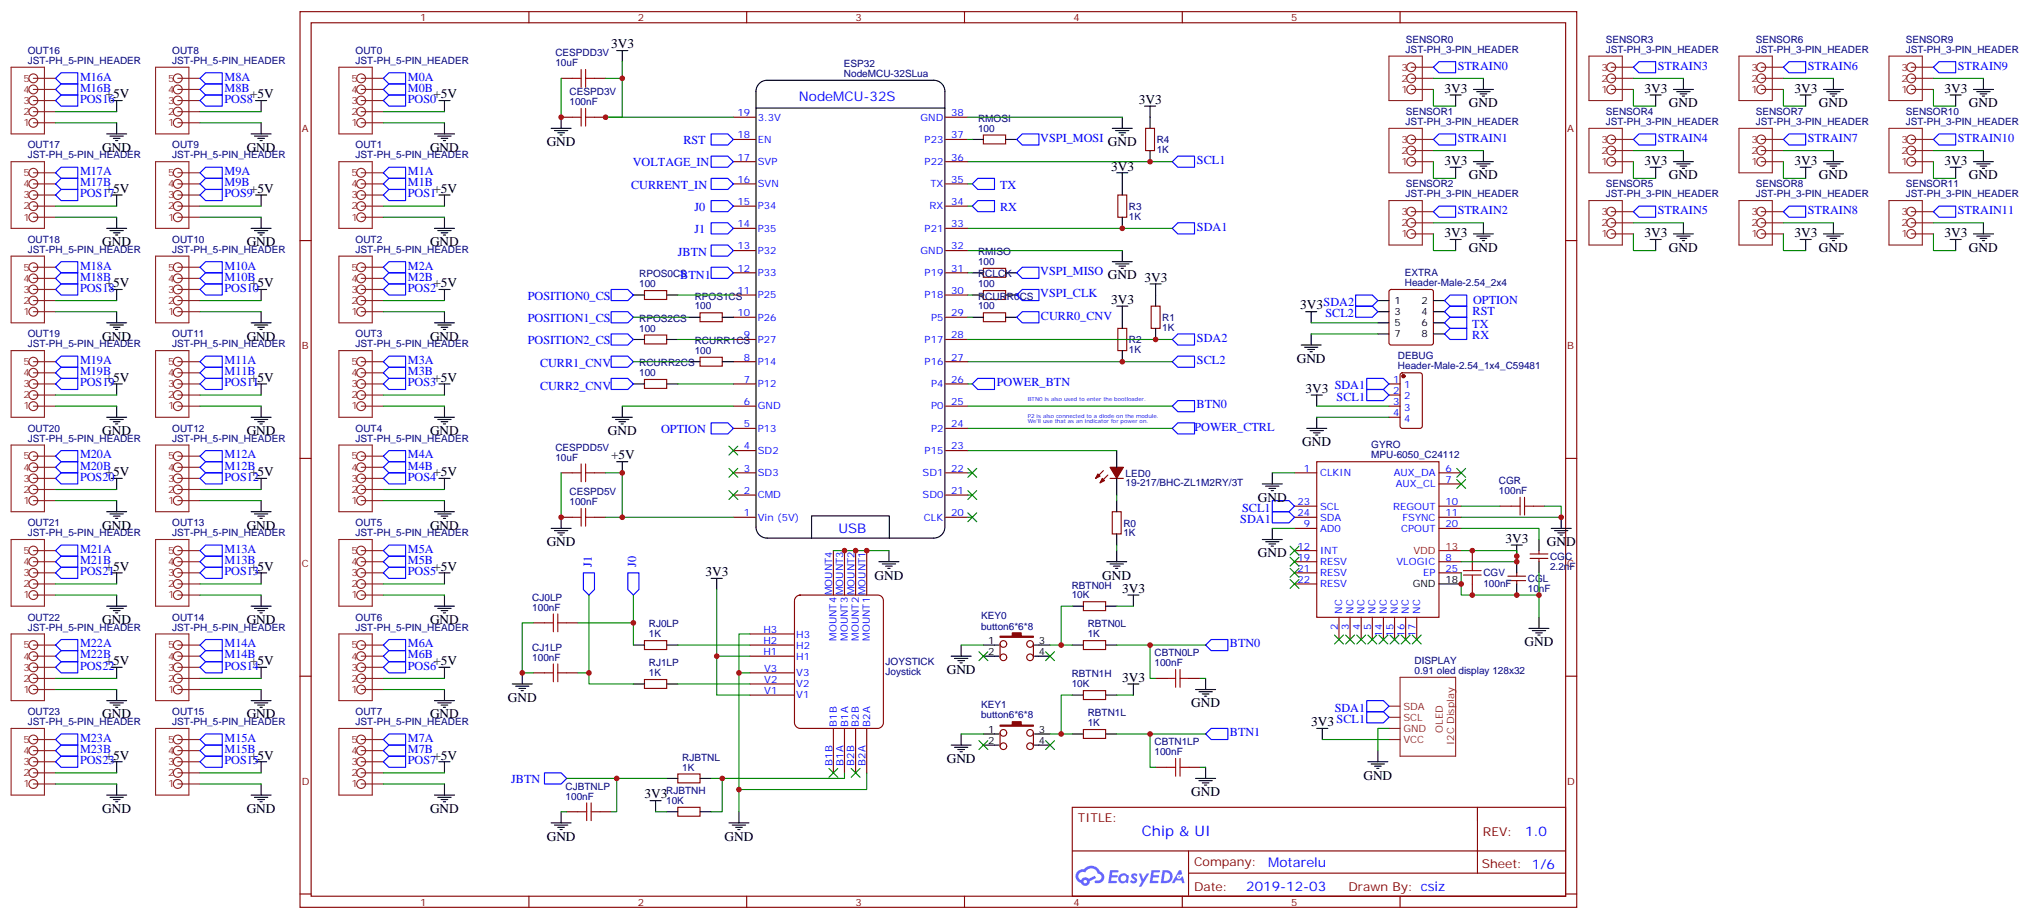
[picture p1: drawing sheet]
<svg xmlns="http://www.w3.org/2000/svg" width="646mm" height="292mm" viewBox="0 0 646 292" stroke-linecap="round" stroke-linejoin="round" font-family="sans-serif">
<defs><g id="words">
<text font-size="4.6" fill="#00f" x="362.5" y="265.3">Chip &amp; UI</text>
<g font-size="4.2">
<text x="194" y="15.3">3V3</text>
<text x="458.6" y="29.5">3V3</text>
<text x="522.1" y="29.5">3V3</text>
<text x="569.7" y="29.5">3V3</text>
<text x="617.4" y="29.5">3V3</text>
<text x="33.5" y="31.2">+5V</text>
<text x="79.4" y="31.2">+5V</text>
<text x="137.6" y="31.2">+5V</text>
<text x="361.6" y="33">3V3</text>
<text x="466.4" y="34">GND</text>
<text x="529.9" y="34">GND</text>
<text x="577.5" y="34">GND</text>
<text x="625.1" y="34">GND</text>
<text x="173.6" y="46.4">GND</text>
<text x="351.7" y="46.4">GND</text>
<text x="32.5" y="48.2">GND</text>
<text x="78.3" y="48.2">GND</text>
<text x="136.5" y="48.2">GND</text>
<text x="458.6" y="52.4">3V3</text>
<text x="522.1" y="52.4">3V3</text>
<text x="569.7" y="52.4">3V3</text>
<text x="617.4" y="52.4">3V3</text>
<text x="352.8" y="54.2">3V3</text>
<text x="466.4" y="57">GND</text>
<text x="529.9" y="57">GND</text>
<text x="577.5" y="57">GND</text>
<text x="625.1" y="57">GND</text>
<text x="33.5" y="61.2">+5V</text>
<text x="79.4" y="61.2">+5V</text>
<text x="137.6" y="61.2">+5V</text>
<text x="458.6" y="75.3">3V3</text>
<text x="522.1" y="75.3">3V3</text>
<text x="569.7" y="75.3">3V3</text>
<text x="617.4" y="75.3">3V3</text>
<text x="32.5" y="78.1">GND</text>
<text x="78.3" y="78.1">GND</text>
<text x="136.5" y="78.1">GND</text>
<text x="466.4" y="79.9">GND</text>
<text x="529.9" y="79.9">GND</text>
<text x="577.5" y="79.9">GND</text>
<text x="625.1" y="79.9">GND</text>
<text x="351.7" y="88.7">GND 3V3</text>
<text x="33.5" y="91.2">+5V</text>
<text x="79.4" y="91.2">+5V</text>
<text x="137.6" y="91.2">+5V</text>
<text x="352.8" y="96.5">3V3</text>
<text x="412.7" y="98.2">3V3</text>
<text x="32.5" y="108.1">GND</text>
<text x="78.3" y="108.1">GND</text>
<text x="136.5" y="108.1">GND</text>
<text x="411.7" y="115.2">GND</text>
<text x="33.5" y="121.2">+5V</text>
<text x="79.4" y="121.2">+5V</text>
<text x="137.6" y="121.2">+5V</text>
<text x="414.5" y="124.7">3V3</text>
<text x="32.5" y="138.1">GND</text>
<text x="78.3" y="138.1">GND</text>
<text x="136.5" y="138.1">GND</text>
<text x="193" y="138.1">GND</text>
<text x="413.5" y="141.6">GND</text>
<text x="194" y="145.9">+5V</text>
<text x="33.5" y="151.2">+5V</text>
<text x="79.4" y="151.2">+5V</text>
<text x="137.6" y="151.2">+5V</text>
<text x="399.3" y="159.3">GND</text>
<text x="32.5" y="168.1">GND</text>
<text x="78.3" y="168.1">GND</text>
<text x="136.5" y="168.1">GND</text>
<text x="173.6" y="173.4">GND</text>
<text x="478" y="172.3">3V3</text>
<text x="491.1" y="173.4">GND</text>
<text x="399.3" y="176.9">GND</text>
<text x="33.5" y="181.2">+5V</text>
<text x="79.4" y="181.2">+5V</text>
<text x="137.6" y="181.2">+5V</text>
<text x="224" y="182.9">3V3</text>
<text x="277.6" y="184">GND</text>
<text x="350" y="184">GND</text>
<text x="356.3" y="188.2">3V3</text>
<text x="32.5" y="198.1">GND</text>
<text x="78.3" y="198.1">GND</text>
<text x="136.5" y="198.1">GND</text>
<text x="484" y="205.1">GND</text>
<text x="33.5" y="211.1">+5V</text>
<text x="79.4" y="211.1">+5V</text>
<text x="137.6" y="211.1">+5V</text>
<text x="300.6" y="214">GND</text>
<text x="356.3" y="216.4">3V3</text>
<text x="161.2" y="222.8">GND</text>
<text x="378.2" y="224.5">GND</text>
<text x="32.5" y="228.1">GND</text>
<text x="78.3" y="228.1">GND</text>
<text x="136.5" y="228.1">GND</text>
<text x="416.3" y="230.5">3V3 SCL1</text>
<text x="33.5" y="241.1">+5V</text>
<text x="79.4" y="241.1">+5V</text>
<text x="137.6" y="241.1">+5V</text>
<text x="300.6" y="242.2">GND</text>
<text x="432.9" y="247.5">GND</text>
<text x="204.6" y="253.5">3V3</text>
<text x="378.2" y="252.8">GND</text>
<text x="32.5" y="258.1">GND</text>
<text x="78.3" y="258.1">GND</text>
<text x="136.5" y="258.1">GND</text>
<text x="173.6" y="266.9">GND</text>
<text x="230" y="266.9">GND</text>
</g>
<g font-size="4.2" fill="#00f">
<text x="253.7" y="32">NodeMCU-32S</text>
<text x="266.2" y="169.2">USB</text>
<text x="484.2" y="265.6">1.0</text>
<text x="402.6" y="275.1">Motarelu</text>
<text x="395.7" y="282.9">2019-12-03</text>
</g>
<g font-size="3.9" fill="#00f">
<text x="462.8" y="22.2">STRAIN0</text>
<text x="526.3" y="22.2">STRAIN3</text>
<text x="573.9" y="22.2">STRAIN6</text>
<text x="621.6" y="22.2">STRAIN9</text>
<text x="25.4" y="29.1">M16B</text>
<text x="25.4" y="25.6">M16A</text>
<text x="71.3" y="29.1">M8B</text>
<text x="71.3" y="25.6">M8A</text>
<text x="129.5" y="25.6">M0A</text>
<text x="129.5" y="29.1">M0B</text>
<text x="25.4" y="32.6">POS16</text>
<text x="71.3" y="32.6">POS8</text>
<text x="129.5" y="32.6">POS0</text>
<text x="217" y="45.9">RST</text>
<text x="330.3" y="45">VSPI_MOSI</text>
<text x="462.8" y="45.1">STRAIN1</text>
<text x="526.3" y="45.1">STRAIN4</text>
<text x="573.9" y="45.1">STRAIN7</text>
<text x="621.6" y="45.1">STRAIN10</text>
<text x="200.9" y="52.8">VOLTAGE_IN</text>
<text x="380" y="52.1">SCL1</text>
<text x="25.4" y="59.1">M17B</text>
<text x="25.4" y="55.6">M17A</text>
<text x="71.3" y="59.1">M9B</text>
<text x="71.3" y="55.6">M9A</text>
<text x="129.5" y="55.6">M1A</text>
<text x="129.5" y="59.1">M1B</text>
<text x="317.5" y="60">TX</text>
<text x="25.4" y="62.6">POS17</text>
<text x="71.3" y="62.6">POS9</text>
<text x="129.5" y="62.6">POS1</text>
<text x="200.4" y="60">CURRENT_IN</text>
<text x="220.5" y="67">J0</text>
<text x="317.5" y="67">RX</text>
<text x="462.8" y="68.1">STRAIN2</text>
<text x="526.3" y="68.1">STRAIN5</text>
<text x="573.9" y="68.1">STRAIN8</text>
<text x="621.6" y="68.1">STRAIN11</text>
<text x="220.5" y="74.1">J1</text>
<text x="380" y="73.3">SDA1</text>
<text x="215.2" y="81.1">JBTN</text>
<text x="25.4" y="89.1">M18B</text>
<text x="25.4" y="85.6">M18A</text>
<text x="71.3" y="89.1">M10B</text>
<text x="71.3" y="85.6">M10A</text>
<text x="129.5" y="85.6">M2A</text>
<text x="129.5" y="89.1">M2B</text>
<text x="216" y="88.4">BTN1</text>
<text x="330.3" y="87.3">VSPI_MISO</text>
<text x="25.4" y="92.6">POS18</text>
<text x="71.3" y="92.6">POS10</text>
<text x="129.5" y="92.6">POS2</text>
<text x="167.6" y="95.2">POSITION0_CS</text>
<text x="330.3" y="94.4">VSPI_CLK</text>
<text x="330.5" y="101.6">CURR0_CNV</text>
<text x="420.2" y="97.2">SDA2</text>
<text x="420.8" y="100.7">SCL2</text>
<text x="467.5" y="100">RST</text>
<text x="467.7" y="96.4">OPTION</text>
<text x="167.6" y="102.3">POSITION1_CS</text>
<text x="467.4" y="104.1">TX</text>
<text x="467.4" y="107.6">RX</text>
<text x="167.6" y="109.4">POSITION2_CS</text>
<text x="380" y="108.5">SDA2</text>
<text x="25.4" y="119.1">M19B</text>
<text x="25.4" y="115.5">M19A</text>
<text x="71.3" y="119.1">M11B</text>
<text x="71.3" y="115.5">M11A</text>
<text x="129.5" y="115.5">M3A</text>
<text x="129.5" y="119.1">M3B</text>
<text x="171.4" y="116.6">CURR1_CNV</text>
<text x="380" y="115.6">SCL2</text>
<text x="25.4" y="122.6">POS19</text>
<text x="71.3" y="122.6">POS11</text>
<text x="129.5" y="122.6">POS3</text>
<text x="171.4" y="123.7">CURR2_CNV</text>
<text x="316.5" y="122.7">POWER_BTN</text>
<text x="423.7" y="123.6">SDA1</text>
<text x="379.9" y="129.7">BTN0</text>
<text x="424.4" y="127.2">SCL1</text>
<text x="209.9" y="137.5">OPTION</text>
<text x="379.2" y="137">POWER_CTRL</text>
<text x="25.4" y="149.1">M20B</text>
<text x="25.4" y="145.5">M20A</text>
<text x="71.3" y="149.1">M12B</text>
<text x="71.3" y="145.5">M12A</text>
<text x="129.5" y="145.5">M4A</text>
<text x="129.5" y="149.1">M4B</text>
<text x="25.4" y="152.6">POS20</text>
<text x="71.3" y="152.6">POS12</text>
<text x="129.5" y="152.6">POS4</text>
<text x="393.7" y="166.1">SDA1</text>
<text x="394.4" y="162.6">SCL1</text>
<text x="25.4" y="179">M21B</text>
<text x="25.4" y="175.5">M21A</text>
<text x="71.3" y="179">M13B</text>
<text x="71.3" y="175.5">M13A</text>
<text x="129.5" y="175.5">M5A</text>
<text x="129.5" y="179">M5B</text>
<text x="187.9" y="179.9" transform="rotate(-90 187.9 179.9)">J1</text>
<text x="202" y="180" transform="rotate(-90 202 180)">J0</text>
<text x="25.4" y="182.6">POS21</text>
<text x="71.3" y="182.6">POS13</text>
<text x="129.5" y="182.6">POS5</text>
<text x="25.4" y="209">M22B</text>
<text x="25.4" y="205.5">M22A</text>
<text x="71.3" y="209">M14B</text>
<text x="71.3" y="205.5">M14A</text>
<text x="129.5" y="205.5">M6A</text>
<text x="129.5" y="209">M6B</text>
<text x="390.5" y="205.5">BTN0</text>
<text x="25.4" y="212.6">POS22</text>
<text x="71.3" y="212.6">POS14</text>
<text x="129.5" y="212.6">POS6</text>
<text x="423.7" y="226.1">SDA1</text>
<text x="390.5" y="233.7">BTN1</text>
<text x="25.4" y="239">M23B</text>
<text x="25.4" y="235.5">M23A</text>
<text x="71.3" y="239">M15B</text>
<text x="71.3" y="235.5">M15A</text>
<text x="129.5" y="235.5">M7A</text>
<text x="129.5" y="239">M7B</text>
<text x="25.4" y="242.5">POS23</text>
<text x="71.3" y="242.5">POS15</text>
<text x="129.5" y="242.5">POS7</text>
<text x="162.3" y="248.7">JBTN</text>
</g>
<g font-size="3.9" fill="#800">
<text x="342.2" y="260.9">TITLE:</text>
<text x="470.8" y="265.6">REV:</text>
<text x="379.1" y="275.1">Company:</text>
<text x="470.5" y="275.7">Sheet: 1/6</text>
<text x="379.1" y="282.8">Date:</text>
<text x="428.1" y="282.8">Drawn By: csiz</text>
</g>
<g font-size="3.2" fill="#800">
<text x="133.3" y="6.7">1</text>
<text x="202.5" y="6.7">2</text>
<text x="271.6" y="6.7">3</text>
<text x="340.8" y="6.7">4</text>
<text x="409.9" y="6.7">5</text>
<text x="95.8" y="41.8">A</text>
<text x="497.6" y="41.8">A</text>
<text x="95.8" y="110.9">B</text>
<text x="497.6" y="110.9">B</text>
<text x="95.8" y="180.1">C</text>
<text x="497.6" y="180.1">C</text>
<text x="95.8" y="249.2">D</text>
<text x="497.6" y="249.2">D</text>
<text x="133.3" y="287.5">1</text>
<text x="202.5" y="287.5">2</text>
<text x="271.6" y="287.5">3</text>
<text x="340.8" y="287.5">4</text>
<text x="409.9" y="287.5">5</text>
</g>
<g font-size="3.2" fill="#000080">
<text x="8.8" y="17.1">OUT16</text>
<text x="54.7" y="17.1">OUT8</text>
<text x="112.9" y="17.1">OUT0</text>
<text x="176.3" y="17.8">CESPDD3V</text>
<text x="446.3" y="16.8">JST-PH_3-PIN_HEADER</text>
<text x="446.3" y="13.6">SENSOR0</text>
<text x="509.8" y="16.8">JST-PH_3-PIN_HEADER</text>
<text x="509.8" y="13.6">SENSOR3</text>
<text x="557.4" y="16.8">JST-PH_3-PIN_HEADER</text>
<text x="557.4" y="13.6">SENSOR6</text>
<text x="605" y="16.8">JST-PH_3-PIN_HEADER</text>
<text x="605" y="13.6">SENSOR9</text>
<text x="8.8" y="20.3">JST-PH_5-PIN_HEADER</text>
<text x="54.7" y="20.3">JST-PH_5-PIN_HEADER</text>
<text x="112.9" y="20.3">JST-PH_5-PIN_HEADER</text>
<text x="176.3" y="21">10uF</text>
<text x="267.9" y="21.2">ESP32</text>
<text x="267.9" y="24.4">NodeMCU-32SLua</text>
<text x="180.8" y="33.3">100nF</text>
<text x="180.8" y="30.2">CESPD3V</text>
<text x="310.5" y="41.8">100</text>
<text x="310.5" y="38.7">RMOSI</text>
<text x="446.3" y="39.7">JST-PH_3-PIN_HEADER</text>
<text x="446.3" y="36.5">SENSOR1</text>
<text x="509.8" y="39.7">JST-PH_3-PIN_HEADER</text>
<text x="509.8" y="36.5">SENSOR4</text>
<text x="557.4" y="39.7">JST-PH_3-PIN_HEADER</text>
<text x="557.4" y="36.5">SENSOR7</text>
<text x="605" y="39.7">JST-PH_3-PIN_HEADER</text>
<text x="605" y="36.5">SENSOR10</text>
<text x="8.8" y="47.1">OUT17</text>
<text x="54.7" y="47.1">OUT9</text>
<text x="112.9" y="47.1">OUT1</text>
<text x="367.2" y="45.4">R4</text>
<text x="8.8" y="50.3">JST-PH_5-PIN_HEADER</text>
<text x="54.7" y="50.3">JST-PH_5-PIN_HEADER</text>
<text x="112.9" y="50.3">JST-PH_5-PIN_HEADER</text>
<text x="367.2" y="48.6">1K</text>
<text x="446.3" y="59.4">SENSOR2</text>
<text x="509.8" y="59.4">SENSOR5</text>
<text x="557.4" y="59.4">SENSOR8</text>
<text x="605" y="59.4">SENSOR11</text>
<text x="446.3" y="62.6">JST-PH_3-PIN_HEADER</text>
<text x="509.8" y="62.6">JST-PH_3-PIN_HEADER</text>
<text x="557.4" y="62.6">JST-PH_3-PIN_HEADER</text>
<text x="605" y="62.6">JST-PH_3-PIN_HEADER</text>
<text x="358.4" y="69.8">1K</text>
<text x="358.4" y="66.6">R3</text>
<text x="8.8" y="77.1">OUT18</text>
<text x="54.7" y="77.1">OUT10</text>
<text x="112.9" y="77.1">OUT2</text>
<text x="8.8" y="80.3">JST-PH_5-PIN_HEADER</text>
<text x="54.7" y="80.3">JST-PH_5-PIN_HEADER</text>
<text x="112.9" y="80.3">JST-PH_5-PIN_HEADER</text>
<text x="310.5" y="81">RMISO</text>
<text x="202.9" y="88.1">RPOS0CS</text>
<text x="310.5" y="84.1">100</text>
<text x="310.5" y="88.1">RCLCK</text>
<text x="446" y="87.7">EXTRA</text>
<text x="202.9" y="91.2">100</text>
<text x="220.6" y="95.1">RPOS1CS</text>
<text x="310.5" y="91.2">100</text>
<text x="310.5" y="95.1">RCURR0CS</text>
<text x="446" y="90.8">Header-Male-2.54_2x4</text>
<text x="220.6" y="98.2">100</text>
<text x="310.5" y="98.2">100</text>
<text x="369" y="101.9">R1</text>
<text x="8.8" y="107.1">OUT19</text>
<text x="54.7" y="107.1">OUT11</text>
<text x="112.9" y="107.1">OUT3</text>
<text x="202.9" y="105.3">100</text>
<text x="202.9" y="102.2">RPOS2CS</text>
<text x="369" y="105">1K</text>
<text x="8.8" y="110.2">JST-PH_5-PIN_HEADER</text>
<text x="54.7" y="110.2">JST-PH_5-PIN_HEADER</text>
<text x="112.9" y="110.2">JST-PH_5-PIN_HEADER</text>
<text x="220.6" y="112.4">100</text>
<text x="220.6" y="109.2">RCURR1CS</text>
<text x="358.4" y="112.1">1K</text>
<text x="358.4" y="108.9">R2</text>
<text x="202.9" y="119.4">100</text>
<text x="202.9" y="116.3">RCURR2CS</text>
<text x="443.8" y="117.3">Header-Male-2.54_1x4_C59481</text>
<text x="443.8" y="114.1">DEBUG</text>
<text x="8.8" y="137.1">OUT20</text>
<text x="54.7" y="137.1">OUT12</text>
<text x="112.9" y="137.1">OUT4</text>
<text x="8.8" y="140.2">JST-PH_5-PIN_HEADER</text>
<text x="54.7" y="140.2">JST-PH_5-PIN_HEADER</text>
<text x="112.9" y="140.2">JST-PH_5-PIN_HEADER</text>
<text x="176.3" y="143">CESPDD5V</text>
<text x="435.3" y="142.3">GYRO</text>
<text x="176.3" y="146.2">10uF</text>
<text x="435.3" y="145.5">MPU-6050_C24112</text>
<text x="357.4" y="154.4">19-217/BHC-ZL1M2RY/3T</text>
<text x="357.4" y="151.3">LED0</text>
<text x="475.9" y="153.7">CGR</text>
<text x="180.8" y="160.3">100nF</text>
<text x="180.8" y="157.2">CESPD5V</text>
<text x="475.9" y="156.8">100nF</text>
<text x="8.8" y="167">OUT21</text>
<text x="54.7" y="167">OUT13</text>
<text x="112.9" y="167">OUT5</text>
<text x="356.7" y="167.2">R0</text>
<text x="8.8" y="170.2">JST-PH_5-PIN_HEADER</text>
<text x="54.7" y="170.2">JST-PH_5-PIN_HEADER</text>
<text x="112.9" y="170.2">JST-PH_5-PIN_HEADER</text>
<text x="356.7" y="170.3">1K</text>
<text x="492.1" y="177.7">CGC</text>
<text x="471" y="183">CGV</text>
<text x="485.1" y="184.8">CGL</text>
<text x="492.1" y="180.9">2.2nF</text>
<text x="169" y="190.7">CJ0LP</text>
<text x="340.3" y="190">10K</text>
<text x="340.3" y="186.9">RBTN0H</text>
<text x="471" y="186.2">100nF</text>
<text x="485.1" y="187.9">10nF</text>
<text x="8.8" y="197">OUT22</text>
<text x="54.7" y="197">OUT14</text>
<text x="112.9" y="197">OUT6</text>
<text x="169" y="193.9">100nF</text>
<text x="311.5" y="196.5">KEY0</text>
<text x="8.8" y="200.2">JST-PH_5-PIN_HEADER</text>
<text x="54.7" y="200.2">JST-PH_5-PIN_HEADER</text>
<text x="112.9" y="200.2">JST-PH_5-PIN_HEADER</text>
<text x="206" y="202.3">1K</text>
<text x="206" y="199.1">RJ0LP</text>
<text x="311.5" y="199.8">button6*6*8</text>
<text x="345.3" y="202.3">1K</text>
<text x="345.3" y="199.1">RBTN0L</text>
<text x="169" y="209.7">100nF</text>
<text x="169" y="206.6">CJ1LP</text>
<text x="366.5" y="208.4">CBTN0LP</text>
<text x="206" y="214.7">1K</text>
<text x="206" y="211.5">RJ1LP</text>
<text x="281.2" y="214.4">Joystick</text>
<text x="281.2" y="211.2">JOYSTICK</text>
<text x="340.3" y="215.1">RBTN1H</text>
<text x="366.5" y="211.5">100nF</text>
<text x="449.1" y="214">0.91 oled display 128x32</text>
<text x="449.1" y="210.7">DISPLAY</text>
<text x="340.3" y="218.2">10K</text>
<text x="8.8" y="227">OUT23</text>
<text x="54.7" y="227">OUT15</text>
<text x="112.9" y="227">OUT7</text>
<text x="311.5" y="224.7">KEY1</text>
<text x="345.3" y="227.4">RBTN1L</text>
<text x="8.8" y="230.2">JST-PH_5-PIN_HEADER</text>
<text x="54.7" y="230.2">JST-PH_5-PIN_HEADER</text>
<text x="112.9" y="230.2">JST-PH_5-PIN_HEADER</text>
<text x="311.5" y="228.1">button6*6*8</text>
<text x="345.3" y="230.5">1K</text>
<text x="366.5" y="239.7">100nF</text>
<text x="366.5" y="236.6">CBTN1LP</text>
<text x="216.6" y="244.7">1K</text>
<text x="216.6" y="241.5">RJBTNL</text>
<text x="179.6" y="250.7">CJBTNLP</text>
<text x="179.6" y="253.8">100nF</text>
<text x="211.5" y="255.2">10K</text>
<text x="211.5" y="252.1">RJBTNH</text>
</g>
<g font-size="3.2" fill="#8d2323">
<text x="445" y="22.4">3</text>
<text x="508.5" y="22.4">3</text>
<text x="556.1" y="22.4">3</text>
<text x="603.7" y="22.4">3</text>
<text x="7.5" y="29.5">4</text>
<text x="7.5" y="25.9">5</text>
<text x="53.4" y="29.5">4</text>
<text x="53.4" y="25.9">5</text>
<text x="111.6" y="29.5">4</text>
<text x="111.6" y="25.9">5</text>
<text x="445" y="29.5">1</text>
<text x="445" y="25.9">2</text>
<text x="508.5" y="29.5">1</text>
<text x="508.5" y="25.9">2</text>
<text x="556.1" y="29.5">1</text>
<text x="556.1" y="25.9">2</text>
<text x="603.7" y="29.5">1</text>
<text x="603.7" y="25.9">2</text>
<text x="7.5" y="33">3</text>
<text x="53.4" y="33">3</text>
<text x="111.6" y="33">3</text>
<text x="7.5" y="40">1</text>
<text x="7.5" y="36.5">2</text>
<text x="53.4" y="40">1</text>
<text x="53.4" y="36.5">2</text>
<text x="111.6" y="40">1</text>
<text x="111.6" y="36.5">2</text>
<text x="445" y="45.3">3</text>
<text x="508.5" y="45.3">3</text>
<text x="556.1" y="45.3">3</text>
<text x="603.7" y="45.3">3</text>
<text x="445" y="52.4">1</text>
<text x="445" y="48.9">2</text>
<text x="508.5" y="52.4">1</text>
<text x="508.5" y="48.9">2</text>
<text x="556.1" y="52.4">1</text>
<text x="556.1" y="48.9">2</text>
<text x="603.7" y="52.4">1</text>
<text x="603.7" y="48.9">2</text>
<text x="7.5" y="59.4">4</text>
<text x="7.5" y="55.9">5</text>
<text x="53.4" y="59.4">4</text>
<text x="53.4" y="55.9">5</text>
<text x="111.6" y="59.4">4</text>
<text x="111.6" y="55.9">5</text>
<text x="7.5" y="63">3</text>
<text x="53.4" y="63">3</text>
<text x="111.6" y="63">3</text>
<text x="7.5" y="70">1</text>
<text x="7.5" y="66.5">2</text>
<text x="53.4" y="70">1</text>
<text x="53.4" y="66.5">2</text>
<text x="111.6" y="70">1</text>
<text x="111.6" y="66.5">2</text>
<text x="445" y="71.8">2</text>
<text x="445" y="68.3">3</text>
<text x="508.5" y="71.8">2</text>
<text x="508.5" y="68.3">3</text>
<text x="556.1" y="71.8">2</text>
<text x="556.1" y="68.3">3</text>
<text x="603.7" y="71.8">2</text>
<text x="603.7" y="68.3">3</text>
<text x="445" y="75.3">1</text>
<text x="508.5" y="75.3">1</text>
<text x="556.1" y="75.3">1</text>
<text x="603.7" y="75.3">1</text>
<text x="7.5" y="89.4">4</text>
<text x="7.5" y="85.9">5</text>
<text x="53.4" y="89.4">4</text>
<text x="53.4" y="85.9">5</text>
<text x="111.6" y="89.4">4</text>
<text x="111.6" y="85.9">5</text>
<text x="7.5" y="93">3</text>
<text x="53.4" y="93">3</text>
<text x="111.6" y="93">3</text>
<text x="7.5" y="100">1</text>
<text x="7.5" y="96.5">2</text>
<text x="53.4" y="100">1</text>
<text x="53.4" y="96.5">2</text>
<text x="111.6" y="100">1</text>
<text x="111.6" y="96.5">2</text>
<text x="7.5" y="119.4">4</text>
<text x="7.5" y="115.9">5</text>
<text x="53.4" y="119.4">4</text>
<text x="53.4" y="115.9">5</text>
<text x="111.6" y="119.4">4</text>
<text x="111.6" y="115.9">5</text>
<text x="7.5" y="122.9">3</text>
<text x="53.4" y="122.9">3</text>
<text x="111.6" y="122.9">3</text>
<text x="7.5" y="130">1</text>
<text x="7.5" y="126.5">2</text>
<text x="53.4" y="130">1</text>
<text x="53.4" y="126.5">2</text>
<text x="111.6" y="130">1</text>
<text x="111.6" y="126.5">2</text>
<text x="7.5" y="149.4">4</text>
<text x="7.5" y="145.9">5</text>
<text x="53.4" y="149.4">4</text>
<text x="53.4" y="145.9">5</text>
<text x="111.6" y="149.4">4</text>
<text x="111.6" y="145.9">5</text>
<text x="7.5" y="152.9">3</text>
<text x="53.4" y="152.9">3</text>
<text x="111.6" y="152.9">3</text>
<text x="7.5" y="160">1</text>
<text x="7.5" y="156.5">2</text>
<text x="53.4" y="160">1</text>
<text x="53.4" y="156.5">2</text>
<text x="111.6" y="160">1</text>
<text x="111.6" y="156.5">2</text>
<text x="7.5" y="179.4">4</text>
<text x="7.5" y="175.9">5</text>
<text x="53.4" y="179.4">4</text>
<text x="53.4" y="175.9">5</text>
<text x="111.6" y="179.4">4</text>
<text x="111.6" y="175.9">5</text>
<text x="7.5" y="182.9">3</text>
<text x="53.4" y="182.9">3</text>
<text x="111.6" y="182.9">3</text>
<text x="7.5" y="190">1</text>
<text x="7.5" y="186.4">2</text>
<text x="53.4" y="190">1</text>
<text x="53.4" y="186.4">2</text>
<text x="111.6" y="190">1</text>
<text x="111.6" y="186.4">2</text>
<text x="7.5" y="209.4">4</text>
<text x="7.5" y="205.8">5</text>
<text x="53.4" y="209.4">4</text>
<text x="53.4" y="205.8">5</text>
<text x="111.6" y="209.4">4</text>
<text x="111.6" y="205.8">5</text>
<text x="7.5" y="212.9">3</text>
<text x="53.4" y="212.9">3</text>
<text x="111.6" y="212.9">3</text>
<text x="7.5" y="220">1</text>
<text x="7.5" y="216.4">2</text>
<text x="53.4" y="220">1</text>
<text x="53.4" y="216.4">2</text>
<text x="111.6" y="220">1</text>
<text x="111.6" y="216.4">2</text>
<text x="445.6" y="225.2">SDA</text>
<text x="445.6" y="228.8">SCL</text>
<text x="445.6" y="232.3">GND</text>
<text x="458.1" y="232.6" transform="rotate(-90 458.1 232.6)">OLED</text>
<text x="7.5" y="239.4">4</text>
<text x="7.5" y="235.8">5</text>
<text x="53.4" y="239.4">4</text>
<text x="53.4" y="235.8">5</text>
<text x="111.6" y="239.4">4</text>
<text x="111.6" y="235.8">5</text>
<text x="445.6" y="235.8">VCC</text>
<text x="461.6" y="236.5" transform="rotate(-90 461.6 236.5)">I2C Display</text>
<text x="7.5" y="242.9">3</text>
<text x="53.4" y="242.9">3</text>
<text x="111.6" y="242.9">3</text>
<text x="7.5" y="249.9">1</text>
<text x="7.5" y="246.4">2</text>
<text x="53.4" y="249.9">1</text>
<text x="53.4" y="246.4">2</text>
<text x="111.6" y="249.9">1</text>
<text x="111.6" y="246.4">2</text>
</g>
<g font-size="3.2" fill="#00f">
<text x="234.1" y="36.9">19</text>
<text x="240.6" y="38.3">3.3V</text>
<text x="292.2" y="38.3">GND</text>
<text x="302" y="36.9">38</text>
<text x="234.1" y="43.9">18</text>
<text x="240.6" y="45.3">EN</text>
<text x="293.6" y="45.3">P23</text>
<text x="302" y="43.9">37</text>
<text x="234.1" y="51">17</text>
<text x="240.6" y="52.4">SVP</text>
<text x="293.6" y="52.4">P22</text>
<text x="302" y="51">36</text>
<text x="234.1" y="58">16</text>
<text x="240.6" y="59.4">SVN</text>
<text x="295.4" y="59.4">TX</text>
<text x="302" y="58">35</text>
<text x="234.1" y="65.1">15</text>
<text x="302" y="65.1">34</text>
<text x="240.6" y="66.5">P34</text>
<text x="295.1" y="66.5">RX</text>
<text x="234.1" y="72.1">14</text>
<text x="240.6" y="73.6">P35</text>
<text x="293.6" y="73.6">P21</text>
<text x="302" y="72.1">33</text>
<text x="234.1" y="79.2">13</text>
<text x="240.6" y="80.6">P32</text>
<text x="292.2" y="80.6">GND</text>
<text x="302" y="79.2">32</text>
<text x="234.1" y="86.3">12</text>
<text x="240.6" y="87.7">P33</text>
<text x="293.6" y="87.7">P19</text>
<text x="302" y="86.3">31</text>
<text x="234.1" y="93.3">11</text>
<text x="240.6" y="94.7">P25</text>
<text x="293.6" y="94.7">P18</text>
<text x="302" y="93.3">30</text>
<text x="234.1" y="100.4">10</text>
<text x="240.6" y="101.8">P26</text>
<text x="295.6" y="101.8">P5</text>
<text x="302" y="100.4">29</text>
<text x="236.1" y="107.4">9</text>
<text x="302" y="107.4">28</text>
<text x="240.6" y="108.8">P27</text>
<text x="293.6" y="108.8">P17</text>
<text x="236.1" y="114.5">8</text>
<text x="240.6" y="115.9">P14</text>
<text x="293.6" y="115.9">P16</text>
<text x="302" y="114.5">27</text>
<text x="236.1" y="121.5">7</text>
<text x="240.6" y="122.9">P12</text>
<text x="295.6" y="122.9">P4</text>
<text x="302" y="121.5">26</text>
<text x="442.3" y="121.5">1</text>
<text x="442.3" y="125.1">2</text>
<text x="445.8" y="123.3">1</text>
<text x="236.1" y="128.6">6</text>
<text x="240.6" y="130">GND</text>
<text x="295.6" y="130">P0</text>
<text x="302" y="128.6">25</text>
<text x="442.3" y="128.6">3</text>
<text x="445.8" y="126.8">2</text>
<text x="445.8" y="130.4">3</text>
<text x="236.1" y="135.6">5</text>
<text x="240.6" y="137.1">P13</text>
<text x="295.6" y="137.1">P2</text>
<text x="302" y="135.6">24</text>
<text x="442.3" y="132.1">4</text>
<text x="445.8" y="133.9">4</text>
<text x="236.1" y="142.7">4</text>
<text x="302" y="142.7">23</text>
<text x="236.1" y="149.8">3</text>
<text x="240.6" y="144.1">SD2</text>
<text x="293.6" y="144.1">P15</text>
<text x="302" y="149.8">22</text>
<text x="413.9" y="149.8">1</text>
<text x="459" y="149.8">6</text>
<text x="240.6" y="151.2">SD3</text>
<text x="292.9" y="151.2">SD1</text>
<text x="419.1" y="151.2">CLKIN</text>
<text x="442.5" y="151.2">AUX_DA</text>
<text x="443.1" y="154.7">AUX_CL</text>
<text x="459" y="153.3">7</text>
<text x="236.1" y="156.8">2</text>
<text x="240.6" y="158.2">CMD</text>
<text x="292.9" y="158.2">SD0</text>
<text x="302" y="156.8">21</text>
<text x="411.9" y="160.3">23</text>
<text x="419.1" y="161.7">SCL</text>
<text x="442.3" y="161.7">REGOUT</text>
<text x="459" y="160.3">10</text>
<text x="236.1" y="163.9">1</text>
<text x="240.6" y="165.3">Vin (5V)</text>
<text x="293.3" y="165.3">CLK</text>
<text x="302" y="163.9">20</text>
<text x="411.9" y="163.9">24</text>
<text x="413.9" y="167.4">9</text>
<text x="419.1" y="165.3">SDA</text>
<text x="445.3" y="165.3">FSYNC</text>
<text x="459" y="167.4">20</text>
<text x="459" y="163.9">11</text>
<text x="419.1" y="168.8">AD0</text>
<text x="444.9" y="168.8">CPOUT</text>
<text x="411.9" y="178">19</text>
<text x="411.9" y="174.4">12</text>
<text x="419.1" y="179.4">RESV</text>
<text x="419.1" y="175.9">INT</text>
<text x="443.3" y="179.4">VLOGIC</text>
<text x="459" y="178">8</text>
<text x="411.9" y="185">22</text>
<text x="411.9" y="181.5">21</text>
<text x="419.1" y="182.9">RESV</text>
<text x="451.9" y="182.9">EP</text>
<text x="459" y="181.5">25</text>
<text x="264.2" y="188.9" transform="rotate(-90 264.2 188.9)">MOUNT4</text>
<text x="267.7" y="188.9" transform="rotate(-90 267.7 188.9)">MOUNT3</text>
<text x="271.3" y="188.9" transform="rotate(-90 271.3 188.9)">MOUNT2</text>
<text x="274.8" y="188.9" transform="rotate(-90 274.8 188.9)">MOUNT1</text>
<text x="419.1" y="186.4">RESV</text>
<text x="426.2" y="194.9" transform="rotate(-90 426.2 194.9)">NC</text>
<text x="429.7" y="194.9" transform="rotate(-90 429.7 194.9)">NC</text>
<text x="433.2" y="194.9" transform="rotate(-90 433.2 194.9)">NC</text>
<text x="436.7" y="194.9" transform="rotate(-90 436.7 194.9)">NC</text>
<text x="440.3" y="194.9" transform="rotate(-90 440.3 194.9)">NC</text>
<text x="443.8" y="194.9" transform="rotate(-90 443.8 194.9)">NC</text>
<text x="447.3" y="194.9" transform="rotate(-90 447.3 194.9)">NC</text>
<text x="450.8" y="194.9" transform="rotate(-90 450.8 194.9)">NC</text>
<text x="242.4" y="201">H3</text>
<text x="252.8" y="202.4">H3</text>
<text x="265.6" y="203.4" transform="rotate(-90 265.6 203.4)">MOUNT4</text>
<text x="269.1" y="203.4" transform="rotate(-90 269.1 203.4)">MOUNT3</text>
<text x="272.7" y="203.4" transform="rotate(-90 272.7 203.4)">MOUNT2</text>
<text x="276.2" y="203.4" transform="rotate(-90 276.2 203.4)">MOUNT1</text>
<text x="424.7" y="200.1" transform="rotate(-90 424.7 200.1)">2</text>
<text x="428.3" y="200.1" transform="rotate(-90 428.3 200.1)">3</text>
<text x="431.8" y="200.1" transform="rotate(-90 431.8 200.1)">4</text>
<text x="435.3" y="200.1" transform="rotate(-90 435.3 200.1)">5</text>
<text x="438.9" y="202.1" transform="rotate(-90 438.9 202.1)">14</text>
<text x="442.4" y="202.1" transform="rotate(-90 442.4 202.1)">15</text>
<text x="445.9" y="202.1" transform="rotate(-90 445.9 202.1)">16</text>
<text x="449.4" y="202.1" transform="rotate(-90 449.4 202.1)">17</text>
<text x="242.4" y="208">H1</text>
<text x="242.4" y="204.5">H2</text>
<text x="252.8" y="209.5">H1</text>
<text x="252.8" y="205.9">H2</text>
<text x="242.6" y="213.3">V3</text>
<text x="252.8" y="214.7">V3</text>
<text x="242.6" y="220.2">V1</text>
<text x="242.6" y="216.7">V2</text>
<text x="252.8" y="221.7">V1</text>
<text x="252.8" y="218.1">V2</text>
<text x="265.7" y="230.7" transform="rotate(-90 265.7 230.7)">B1B</text>
<text x="269.3" y="230.7" transform="rotate(-90 269.3 230.7)">B1A</text>
<text x="272.6" y="230.7" transform="rotate(-90 272.6 230.7)">B2B</text>
<text x="276.2" y="230.7" transform="rotate(-90 276.2 230.7)">B2A</text>
<text x="264.3" y="243.1" transform="rotate(-90 264.3 243.1)">B1B</text>
<text x="267.8" y="243" transform="rotate(-90 267.8 243)">B1A</text>
<text x="271.2" y="243.1" transform="rotate(-90 271.2 243.1)">B2B</text>
<text x="274.7" y="243" transform="rotate(-90 274.7 243)">B2A</text>
</g>
<g font-size="3.2">
<text x="442.7" y="96.5">1</text>
<text x="442.7" y="100">3</text>
<text x="451.3" y="96.5">2</text>
<text x="451.3" y="100">4</text>
<text x="442.7" y="103.5">5</text>
<text x="442.7" y="107.1">7</text>
<text x="451.3" y="103.5">6</text>
<text x="451.3" y="107.1">8</text>
<text x="459" y="185">18</text>
<text x="448.5" y="186.4">GND</text>
<text x="313.7" y="204.4">1</text>
<text x="313.7" y="208">2</text>
<text x="329.8" y="204.4">3</text>
<text x="329.8" y="208">4</text>
<text x="313.7" y="232.7">1</text>
<text x="329.8" y="232.7">3</text>
<text x="313.7" y="236.2">2</text>
<text x="329.8" y="236.2">4</text>
</g>
<g font-size="3.2" fill="#f00">
<text x="448.7" y="175.9">VDD</text>
<text x="459" y="174.4">13</text>
</g>
<g font-size="1.8" fill="#00f">
<text x="326.3" y="127.4">BTN0 is also used to enter the bootloader.</text>
<text x="326.3" y="132.6">P2 is also connected to a diode on the module.</text>
<text x="326.3" y="134.3">We'll use that as an indicator for power on.</text>
</g>
</g></defs>
<g fill="none" stroke="#870000" stroke-width=".35">
<path d="M95.2 3.7h405.4v284.3h-405.4zM98.8 7.2h398.3v277.3h-398.3zM167.9 3.7v3.5M237.1 3.7v3.5M306.2 3.7v3.5M375.4 3.7v3.5M444.5 3.7v3.5M95.2 76.4h3.6M497.1 76.4h3.5M95.2 145.5h3.6M497.1 145.5h3.5M95.2 214.7h3.6"/>
<path d="M497.1 214.7h3.5M340.4 256.3h156.7v28.2h-156.7zM469.1 256.3v20.9M340.5 270.1h156.4M377.3 277.2h119.6M377.3 270.1v14.2M95.2 283.8h3.6M167.9 284.5v3.5M237.1 284.5v3.5M306.2 284.5v3.5M375.4 284.5v3.5M444.5 284.5v3.5"/>
<path d="M497.1 283.8h3.5"/>
</g>
<g fill="#5487ff">
<path d="M359.4 277.5a1.22 1.22 0 0 1 1.7 .2l-.3 .6a.47 .47 0 0 0-.4-.4 .47 .47 0 0 0-.5 .2l.2 .2a1.14 1.14 0 0 1 .7 1.8 1.14 1.14 0 0 1-1.9 0l-.2-.2 .5-.6 .7 .5a.29 .29 0 0 0 .4-.3 .29 .29 0 0 0-.3-.3 1.04 1.04 0 0 1-.6-1.7z"/>
<path d="M352.4 276.2h2.4l.3 .2-.1 .5-1.9 .1-.1 .8h1.6l.3 .4-.4 .4h-1.6l-.1 1.1h1.7l.2 .3-.2 .3-2.7 .1z"/>
<path d="M365.6 276.2l2.7 .2-.2 .5-1.8 .1-.1 .8h1.5l.3 .4-.4 .4-1.5-.1-.2 1.1 1.7 .1 .2 .3-.2 .3-2.6 .1z"/>
<path d="M374.3 276.2h.7l.3 1.3-.6 .3a.69 .69 0 0 0-1 .3 .69 .69 0 0 0 .5 .9 .69 .69 0 0 0 .8-.6l.5-.2 .6 2.2h-.8l-.2-.9h-1.7l-.5 .9h-.9z"/>
<path d="M361.5 277.3h.8l.6 1.8 1.1-1.8h.9l-2.5 4.2h-.9l.9-1.5z"/>
<path d="M369.1 276.2l-.6 4.2h1.4a2.11 2.11 0 0 0 2.4-2.1 2.11 2.11 0 0 0-2.5-2.1zM369.8 277a1.43 1.43 0 0 1 1.7 1.6 1.43 1.43 0 0 1-2.1 1z"/>
<path d="M355.4 277.8a1.54 1.54 0 0 0-.1 2.2 1.54 1.54 0 0 0 2.2 .1l.6 .3 .3-2.3-.6-.3a1.49 1.49 0 0 0-2.4 0zM355.7 278.8a.95 .95 0 0 1 1.9 0 .95 .95 0 0 1-1.9 0z"/>
<path d="M342.1 276.6a2.18 2.18 0 0 0 1.1 3.7 1.44 1.44 0 0 0 1.6 .9 1.44 1.44 0 0 0 1.2-1.4l2-1.1-.4-.7-2 1a1.47 1.47 0 0 0-2.4 .4 1.39 1.39 0 0 1-.7-1.9 1.39 1.39 0 0 1 2-.5 2.12 2.12 0 0 1 2.2-1.3 2.12 2.12 0 0 1 1.9 1.7 1.14 1.14 0 0 1 1.1 1.4 1.14 1.14 0 0 1-1.7 .7 .43 .43 0 0 0-.5 .4 .43 .43 0 0 0 .4 .5 1.98 1.98 0 0 0 2.5-1.2 1.98 1.98 0 0 0-1.2-2.6 3.1 3.1 0 0 0-5.2-.6l-.9 .1zM344 279.9a.55 .55 0 0 1 1.1 0 .55 .55 0 0 1-1.1 0z"/>
<circle cx="374.3" cy="278.3" r=".26"/>
</g>
<g fill="none" stroke="#000" stroke-width=".35">
<path d="M195.8 16.1h3.5M197.6 16.1v3.5M35.3 31.9h3.5M37 31.9v3.6M37 39v3.5M81.1 31.9h3.6M82.9 31.9v3.6M82.9 39v3.5M139.3 31.9h3.6M141.1 31.9v3.6M141.1 39v3.5M178.2 37.2v3.5"/>
<path d="M240 28.9v138.4a3.5 3.5 0 0 0 3.5 3.5h53a3.5 3.5 0 0 0 3.5-3.5M240 34.3h60M240 29a3.5 3.5 0 0 1 3.5-3.5h53a3.5 3.5 0 0 1 3.5 3.5v138.2M356.3 37.2v3.5M363.4 33.7h3.5M365.1 33.7v7M460.4 30.2h3.5M462.1 30.2v3.5M467.8 28.4h6.3M468.8 29.1h4.3M469.9 29.8h2.1M470.6 30.5h.7"/>
<path d="M471 24.9v3.5M523.9 30.2h3.5M525.6 30.2v3.5M531.3 28.4h6.3M532.3 29.1h4.3M533.4 29.8h2.1M534.1 30.5h.7M534.5 24.9v3.5M571.5 30.2h3.5M573.3 30.2v3.5M578.9 28.4h6.4M580 29.1h4.2"/>
<path d="M581 29.8h2.1M581.7 30.5h.7M582.1 24.9v3.5M619.1 30.2h3.6M620.9 30.2v3.5M626.5 28.4h6.4M627.6 29.1h4.2M628.6 29.8h2.2M629.4 30.5h.7M629.7 24.9v3.5M33.9 42.5h6.3M34.9 43.2h4.3"/>
<path d="M36 43.9h2.1M36.7 44.6h.7M79.7 42.5h6.4M80.8 43.2h4.2M81.8 43.9h2.2M82.5 44.6h.8M137.9 42.5h6.4M139 43.2h4.2M140.1 43.9h2.1M140.8 44.6h.7M175 40.7h6.3M176 41.5h4.3"/>
<path d="M177.1 42.2h2.1M177.8 42.9h.7M308.7 44.3h3.5M319.3 44.3h3.5M353.1 40.7h6.4M354.2 41.5h4.2M354.5 54.9h3.6M355.2 42.2h2.2M356 42.9h.7M356.3 54.9v7M365.1 47.8v3.5M460.4 53.1h3.5"/>
<path d="M462.1 53.1v3.5M467.8 51.3h6.3M468.8 52h4.3M469.9 52.7h2.1M470.6 53.4h.7M471 47.8v3.5M523.9 53.1h3.5M525.6 53.1v3.5M531.3 51.3h6.3M532.3 52h4.3M533.4 52.7h2.1M534.1 53.4h.7"/>
<path d="M534.5 47.8v3.5M571.5 53.1h3.5M573.3 53.1v3.5M578.9 51.3h6.4M580 52h4.2M581 52.7h2.1M581.7 53.4h.7M582.1 47.8v3.5M619.1 53.1h3.6M620.9 53.1v3.5M626.5 51.3h6.4M627.6 52h4.2"/>
<path d="M628.6 52.7h2.2M629.4 53.4h.7M629.7 47.8v3.5M33.9 72.5h6.3M34.9 73.2h4.3M35.3 61.9h3.5M36 73.9h2.1M36.7 74.6h.7M37 61.9v3.5M37 69v3.5M79.7 72.5h6.4M80.8 73.2h4.2"/>
<path d="M81.1 61.9h3.6M81.8 73.9h2.2M82.5 74.6h.8M82.9 61.9v3.5M82.9 69v3.5M137.9 72.5h6.4M139 73.2h4.2M139.3 61.9h3.6M140.1 73.9h2.1M140.8 74.6h.7M141.1 61.9v3.5M141.1 69v3.5"/>
<path d="M356.3 69v3.5M356.3 79.6v3.5M460.4 76h3.5M462.1 76v3.6M467.8 74.3h6.3M468.8 75h4.3M469.9 75.7h2.1M470.6 76.4h.7M471 70.7v3.6M523.9 76h3.5M525.6 76v3.6M531.3 74.3h6.3"/>
<path d="M532.3 75h4.3M533.4 75.7h2.1M534.1 76.4h.7M534.5 70.7v3.6M571.5 76h3.5M573.3 76v3.6M578.9 74.3h6.4M580 75h4.2M581 75.7h2.1M581.7 76.4h.7M582.1 70.7v3.6M619.1 76h3.6"/>
<path d="M620.9 76v3.6M626.5 74.3h6.4M627.6 75h4.2M628.6 75.7h2.2M629.4 76.4h.7M629.7 70.7v3.6M35.3 91.9h3.5M37 91.9v3.5M37 99v3.5M81.1 91.9h3.6M82.9 91.9v3.5M82.9 99v3.5"/>
<path d="M139.3 91.9h3.6M141.1 91.9v3.5M141.1 99v3.5M201.1 93.7h3.5M211.7 93.7h3.5M308.7 86.6h3.5M308.7 93.7h3.5M319.3 86.6h3.5M319.3 93.7h3.5M353.1 83.1h6.4M354.2 83.8h4.2M354.5 97.2h3.6"/>
<path d="M355.2 84.5h2.2M356 85.2h.7M356.3 97.2v7M365.1 90.1h3.6M366.9 90.1v7.1M414.5 99h3.5M416.3 99v3.5M437.4 95.4h3.6M437.4 99h3.6M455.1 95.4h3.5M455.1 99h3.5M33.9 102.5h6.3"/>
<path d="M34.9 103.2h4.3M36 103.9h2.1M36.7 104.6h.7M79.7 102.5h6.4M80.8 103.2h4.2M81.8 103.9h2.2M82.5 104.6h.8M137.9 102.5h6.4M139 103.2h4.2M140.1 103.9h2.1M140.8 104.6h.7M201.1 107.8h3.5"/>
<path d="M211.7 107.8h3.5M218.7 100.7h3.5M218.7 114.8h3.5M229.3 100.7h3.5M229.3 114.8h3.5M308.7 100.7h3.5M319.3 100.7h3.5M356.3 111.3v3.5M366.9 104.2v3.6M413.1 109.5h6.4M414.2 110.2h4.2M415.2 110.9h2.1"/>
<path d="M415.9 111.7h.7M416.3 106v3.5M437.4 102.5h3.6M437.4 106h3.6M455.1 102.5h3.5M455.1 106h3.5M33.9 132.5h6.3M34.9 133.2h4.3M35.3 121.9h3.5M36 133.9h2.1M36.7 134.6h.7M37 121.9v3.5"/>
<path d="M37 128.9v3.6M79.7 132.5h6.4M80.8 133.2h4.2M81.1 121.9h3.6M81.8 133.9h2.2M82.5 134.6h.8M82.9 121.9v3.5M82.9 128.9v3.6M137.9 132.5h6.4M139 133.2h4.2M139.3 121.9h3.6M140.1 133.9h2.1"/>
<path d="M140.8 134.6h.7M141.1 121.9v3.5M141.1 128.9v3.6M194.4 132.5h6.3M195.4 133.2h4.3M196.5 133.9h2.1M197.2 134.6h.7M197.6 128.9v3.6M201.1 121.9h3.5M211.7 121.9h3.5M414.9 136h6.3M415.9 136.7h4.3"/>
<path d="M416.3 125.4h3.5M417 137.4h2.1M417.7 138.1h.7M418 125.4v3.5M418 132.5v3.5M35.3 151.9h3.5M37 151.9v3.5M37 158.9v3.6M81.1 151.9h3.6M82.9 151.9v3.5M82.9 158.9v3.6M139.3 151.9h3.6"/>
<path d="M141.1 151.9v3.5M141.1 158.9v3.6M195.8 146.6h3.5M197.6 146.6v3.5M354.5 143.1v5.2M354.5 151.9v5.3M354.5 158.9v3.6M400.8 153.6h6.3M401.8 154.3h4.2M402.9 155h2.1M403.6 155.8h.7M403.9 150.1v3.5"/>
<path d="M33.9 162.5h6.3M34.9 163.2h4.3M36 163.9h2.1M36.7 164.6h.7M79.7 162.5h6.4M80.8 163.2h4.2M81.8 163.9h2.2M82.5 164.6h.8M137.9 162.5h6.4M139 163.2h4.2M140.1 163.9h2.1M140.8 164.6h.7"/>
<path d="M175 167.7h6.3M176 168.5h4.3M177.1 169.2h2.1M177.8 169.9h.7M178.2 164.2v3.5M257.7 170.8v-7h24.6v7M279 178.3h6.4M280.1 179h4.2M281.2 179.7h2.1M282.2 174.8v3.5M351.4 178.3h6.3M352.4 179h4.3"/>
<path d="M353.5 179.7h2.1M354.5 169.5v3.5M354.5 174.8v3.5M400.8 171.3h6.3M401.8 172h4.2M402.9 172.7h2.1M403.6 173.4h.7M403.9 167.7v3.6M479.8 173h3.5M481.5 173v3.6M481.5 178.3v3.6M488.6 171.3v3.5"/>
<path d="M488.6 178.3v3.6M492.5 167.7h6.3M493.5 168.5h4.3M494.6 169.2h2.1M495.3 169.9h.7M495.7 164.2v3.5M33.9 192.4h6.3M34.9 193.1h4.3M35.3 181.9h3.5M36 193.9h2.1M36.7 194.6h.7M37 181.9v3.5"/>
<path d="M37 188.9v3.5M79.7 192.4h6.4M80.8 193.1h4.2M81.1 181.9h3.6M81.8 193.9h2.2M82.5 194.6h.8M82.9 181.9v3.5M82.9 188.9v3.5M137.9 192.4h6.4M139 193.1h4.2M139.3 181.9h3.6M140.1 193.9h2.1"/>
<path d="M140.8 194.6h.7M141.1 181.9v3.5M141.1 188.9v3.5M225.8 183.6h3.5M227.5 183.6v3.5M281.9 180.4h.7M340.4 192.4h3.6M351 192.4h3.5M354.2 180.4h.7M358.1 188.9h3.5M359.8 188.9v3.5M456.8 185.4h7.1"/>
<path d="M481.5 185.4v3.5M485.4 199.5h6.4M488.6 196v3.5M35.3 211.8h3.5M37 211.8v3.6M37 218.9v3.5M81.1 211.8h3.6M82.9 211.8v3.6M82.9 218.9v3.5M139.3 211.8h3.6M141.1 211.8v3.6M141.1 218.9v3.5"/>
<path d="M162.6 217.1h6.4M163.7 217.8h4.2M164.7 218.5h2.2M165.5 219.3h.7M165.8 213.6v3.5M201.1 204.8h3.5M201.1 217.1h3.5M211.7 204.8h3.5M211.7 217.1h3.5M302 208.3h6.3M303 209h4.3M304.1 209.7h2.1"/>
<path d="M304.8 210.4h.7M305.2 204.8v3.5M312.2 204.8h4.9M312.2 208.3h4.9M328.4 204.8h5M328.4 208.3h5M340.4 204.8h3.6M351 204.8h3.5M358.1 217.1h3.5M359.8 217.1v3.6M379.6 218.9h6.3M380.6 219.6h4.3"/>
<path d="M382.8 215.4v3.5M486.5 200.2h4.2M487.5 200.9h2.2M488.2 201.6h.7M33.9 222.4h6.3M34.9 223.1h4.3M36 223.8h2.1M36.7 224.5h.7M79.7 222.4h6.4M80.8 223.1h4.2M81.8 223.8h2.2M82.5 224.5h.8"/>
<path d="M137.9 222.4h6.4M139 223.1h4.2M140.1 223.8h2.1M140.8 224.5h.7M302 236.5h6.3M303 237.2h4.3M304.1 237.9h2.1M304.8 238.7h.7M305.2 233v3.5M312.2 233h4.9M312.2 236.5h4.9M328.4 233h5"/>
<path d="M328.4 236.5h5M340.4 233h3.6M340.4 220.7h3.6M351 233h3.5M351 220.7h3.5M381.7 220.3h2.1M382.4 221h.7M418 231.2h3.6M419.8 231.2v3.6M437.4 238.3v3.5M33.9 252.4h6.3M34.9 253.1h4.3"/>
<path d="M35.3 241.8h3.5M36 253.8h2.1M36.7 254.5h.7M37 241.8v3.6M37 248.9v3.5M79.7 252.4h6.4M80.8 253.1h4.2M81.1 241.8h3.6M81.8 253.8h2.2M82.5 254.5h.8M82.9 241.8v3.6M82.9 248.9v3.5"/>
<path d="M137.9 252.4h6.4M139 253.1h4.2M139.3 241.8h3.6M140.1 253.8h2.1M140.8 254.5h.7M141.1 241.8v3.6M141.1 248.9v3.5M178.2 257.7v3.5M206.4 254.2h3.5M208.1 254.2v3.5M211.7 247.1h3.5M211.7 257.7h3.5"/>
<path d="M222.2 247.1h3.6M222.2 257.7h3.6M234.6 257.7v3.5M379.6 247.1h6.3M380.6 247.8h4.3M381.7 248.5h2.1M382.4 249.2h.7M382.8 243.6v3.5M434.3 241.8h6.3M435.3 242.5h4.3M436.4 243.2h2.1M437.1 243.9h.7"/>
<path d="M175 261.2h6.3M176 261.9h4.3M177.1 262.6h2.1M177.8 263.3h.7M231.4 261.2h6.4M232.5 261.9h4.2M233.5 262.6h2.2M234.2 263.3h.7"/>
</g>
<g fill="none" stroke="#870000" stroke-width=".35">
<path d="M178.2 37.2h3.5M178.2 24.9h3.5M188.7 37.2h3.6M188.7 24.9h3.6M232.8 37.2h7.1M300.2 37.2h7.1M232.8 44.3h7.1M232.8 51.3h7.1M232.8 58.4h7.1M300.2 44.3h7.1M300.2 51.3h7.1M300.2 58.4h7.1"/>
<path d="M312.2 42.9h7.1v2.8h-7.1zM363.7 40.7h2.8v7.1h-2.8zM232.8 65.4h7.1M232.8 72.5h7.1M232.8 79.6h7.1M300.2 65.4h7.1M300.2 72.5h7.1M300.2 79.6h7.1M354.9 61.9h2.8v7.1h-2.8zM204.6 92.3h7.1v2.8h-7.1zM222.2 99.3h7.1v2.8h-7.1zM232.8 86.6h7.1"/>
<path d="M232.8 93.7h7.1M300.2 86.6h7.1M300.2 93.7h7.1M312.2 85.2h7.1v2.8h-7.1zM312.2 92.3h7.1v2.8h-7.1zM312.2 99.3h7.1v2.8h-7.1zM365.5 97.2h2.8v7h-2.8zM441.2 92.1l.5-.2h12.7l.5 .2 .2 .5v16.2l-.3 .5-.4 .2h-12.7l-.5-.2-.2-.5v-16.2zM204.6 106.4h7.1v2.8h-7.1zM222.2 113.4h7.1v2.8h-7.1zM232.8 100.7h7.1M232.8 107.8h7.1"/>
<path d="M232.8 114.8h7.1M300.2 100.7h7.1M300.2 107.8h7.1M300.2 114.8h7.1M354.9 104.2h2.8v7.1h-2.8zM444.7 118.6l.5-.2h5.6l.7 .4 .1 16.5-.5 .6-5.9 .1-.6-.5-.1-16.4zM204.6 120.5h7.1v2.8h-7.1zM232.8 121.9h7.1M232.8 128.9h7.1M232.8 136h7.1M300.2 121.9h7.1M300.2 128.9h7.1"/>
<path d="M300.2 136h7.1M441 121.9h3.5M441 128.9h3.5M441 125.4h3.5M441 132.5h3.5M178.2 150.1h3.5M188.7 150.1h3.6M232.8 143.1h7.1M232.8 150.1h7.1M232.8 157.2h7.1M300.2 143.1h7.1M300.2 150.1h7.1"/>
<path d="M300.2 157.2h7.1M350.3 149.4l-2.5 2.5M351.7 150.8l-2.5 2.5M352.4 151.9h4.3M411 150.1h7M418 146.6h38.8v49.4h-38.8zM456.8 150.1h7.1M456.8 153.6h7.1M178.2 164.2h3.5M188.7 164.2h3.6M232.8 164.2h7.1M264.6 174.8v14.1"/>
<path d="M268.1 174.8v14.1M271.6 174.8v14.1M275.2 174.8v14.1M300.2 164.2h7.1M353.1 162.5h2.9v7h-2.9zM411 164.2h7M411 160.7h7M411 167.7h7M411 178.3h7M411 174.8h7M456.8 164.2h7.1M456.8 160.7h7.1"/>
<path d="M456.8 167.7h7.1M456.8 178.3h7.1M467.4 174.8v3.5M476.2 160.7h3.6M485.8 177.3h5.6M485.8 175.9h5.6M486.8 160.7h3.6M488.6 174.8v1.1M488.6 177.3v1M169.3 197.7h3.6M179.9 197.7h3.5M252.8 189.4l1.2-.5h24.7l.9 .3 .6 .6 .3 .9v38.8l-.3 .9-.7 .6-.8 .2h-24.7l-.9-.2-.6-.7-.3-.8v-38.8z"/>
<path d="M344 191h7v2.9h-7zM411 181.9h7M411 185.4h7M425.1 196v7M428.6 196v7M432.2 196v7M435.7 196v7M439.2 196v7M442.7 196v7M446.3 196v7M449.8 196v7M456.8 181.9h7.1"/>
<path d="M467.4 185.4v3.5M478.7 184.3h5.7M478.7 182.9h5.7M481.5 181.9v1M481.5 184.3v1.1M169.3 213.6h3.6M179.9 213.6h3.5M204.6 215.7h7.1v2.8h-7.1zM204.6 203.4h7.1v2.8h-7.1zM238.1 213.6h14.1M238.1 217.1h14.1M238.1 208.3h14.1"/>
<path d="M238.1 204.8h14.1M238.1 201.3h14.1M317.5 204.4v4.3M328.1 204.4v4.3M344 203.4h7v2.8h-7zM344 219.3h7v2.8h-7zM366.9 215.4h3.5M377.5 215.4h3.5M238.1 220.7h14.1M264.6 231.2v14.2M268.1 231.2v14.2M271.6 231.2v14.2"/>
<path d="M275.2 231.2v14.2M317.5 232.7v4.2M328.1 232.7v4.2M344 231.6h7v2.8h-7zM179.9 257.7h3.5M190.5 257.7h3.5M215.2 245.7h7v2.8h-7zM215.2 256.3h7v2.8h-7zM366.9 243.6h3.5M377.5 243.6h3.5"/>
<circle cx="318.6" cy="204.4" r="1.06"/>
<circle cx="318.6" cy="208.7" r="1.06"/>
<circle cx="327" cy="204.4" r="1.06"/>
<circle cx="327" cy="208.7" r="1.06"/>
<circle cx="318.6" cy="236.9" r="1.06"/>
<circle cx="318.6" cy="232.7" r="1.06"/>
<circle cx="327" cy="232.7" r="1.06"/>
<circle cx="327" cy="236.9" r="1.06"/>
</g>
<g fill="none" stroke="#8c2424" stroke-width=".35">
<path d="M441 17.8h10.6v14.1h-10.6zM504.5 17.8h10.6v14.1h-10.6zM552.1 17.8h10.6v14.1h-10.6zM599.7 17.8h10.6v14.1h-10.6zM3.5 21.3h10.6v21.2h-10.6zM10.6 39h7M10.6 35.5h7M10.6 31.9h7M10.6 28.4h7M10.6 24.9h7M49.4 21.3h10.6v21.2h-10.6zM56.4 39h7.1"/>
<path d="M56.4 35.5h7.1M56.4 31.9h7.1M56.4 28.4h7.1M56.4 24.9h7.1M107.6 21.3h10.6v21.2h-10.6zM114.7 39h7M114.7 35.5h7M114.7 31.9h7M114.7 28.4h7M114.7 24.9h7M448 21.3h7.1M448 28.4h7.1"/>
<path d="M448 24.9h7.1M511.5 21.3h7.1M511.5 28.4h7.1M511.5 24.9h7.1M559.2 21.3h7M559.2 28.4h7M559.2 24.9h7M606.8 21.3h7M606.8 28.4h7M606.8 24.9h7M3.5 51.3h10.6v21.2h-10.6zM10.6 58.4h7"/>
<path d="M10.6 54.9h7M49.4 51.3h10.6v21.2h-10.6zM56.4 58.4h7.1M56.4 54.9h7.1M107.6 51.3h10.6v21.2h-10.6zM114.7 58.4h7M114.7 54.9h7M441 40.7h10.6v14.2h-10.6zM448 51.3h7.1M448 47.8h7.1M448 44.3h7.1M504.5 40.7h10.6v14.2h-10.6z"/>
<path d="M511.5 51.3h7.1M511.5 47.8h7.1M511.5 44.3h7.1M552.1 40.7h10.6v14.2h-10.6zM559.2 51.3h7M559.2 47.8h7M559.2 44.3h7M599.7 40.7h10.6v14.2h-10.6zM606.8 51.3h7M606.8 47.8h7M606.8 44.3h7M10.6 69h7"/>
<path d="M10.6 65.4h7M10.6 61.9h7M56.4 69h7.1M56.4 65.4h7.1M56.4 61.9h7.1M114.7 69h7M114.7 65.4h7M114.7 61.9h7M441 63.7h10.6v14.1h-10.6zM448 74.3h7.1M448 70.7h7.1M448 67.2h7.1"/>
<path d="M504.5 63.7h10.6v14.1h-10.6zM511.5 74.3h7.1M511.5 70.7h7.1M511.5 67.2h7.1M552.1 63.7h10.6v14.1h-10.6zM559.2 74.3h7M559.2 70.7h7M559.2 67.2h7M599.7 63.7h10.6v14.1h-10.6zM606.8 74.3h7M606.8 70.7h7M606.8 67.2h7"/>
<path d="M3.5 81.3h10.6v21.2h-10.6zM10.6 99h7M10.6 95.4h7M10.6 91.9h7M10.6 88.4h7M10.6 84.8h7M49.4 81.3h10.6v21.2h-10.6zM56.4 99h7.1M56.4 95.4h7.1M56.4 91.9h7.1M56.4 88.4h7.1M56.4 84.8h7.1"/>
<path d="M107.6 81.3h10.6v21.2h-10.6zM114.7 99h7M114.7 95.4h7M114.7 91.9h7M114.7 88.4h7M114.7 84.8h7M3.5 111.3h10.6v21.2h-10.6zM10.6 118.4h7M10.6 114.8h7M49.4 111.3h10.6v21.2h-10.6zM56.4 118.4h7.1M56.4 114.8h7.1"/>
<path d="M107.6 111.3h10.6v21.2h-10.6zM114.7 118.4h7M114.7 114.8h7M10.6 128.9h7M10.6 125.4h7M10.6 121.9h7M56.4 128.9h7.1M56.4 125.4h7.1M56.4 121.9h7.1M114.7 128.9h7M114.7 125.4h7M114.7 121.9h7"/>
<path d="M3.5 141.3h10.6v21.2h-10.6zM10.6 158.9h7M10.6 155.4h7M10.6 151.9h7M10.6 148.3h7M10.6 144.8h7M49.4 141.3h10.6v21.2h-10.6zM56.4 158.9h7.1M56.4 155.4h7.1M56.4 151.9h7.1M56.4 148.3h7.1M56.4 144.8h7.1"/>
<path d="M107.6 141.3h10.6v21.2h-10.6zM114.7 158.9h7M114.7 155.4h7M114.7 151.9h7M114.7 148.3h7M114.7 144.8h7M3.5 171.3h10.6v21.1h-10.6zM10.6 178.3h7M10.6 174.8h7M49.4 171.3h10.6v21.1h-10.6zM56.4 178.3h7.1M56.4 174.8h7.1"/>
<path d="M107.6 171.3h10.6v21.1h-10.6zM114.7 178.3h7M114.7 174.8h7M10.6 188.9h7M10.6 185.4h7M10.6 181.9h7M56.4 188.9h7.1M56.4 185.4h7.1M56.4 181.9h7.1M114.7 188.9h7M114.7 185.4h7M114.7 181.9h7"/>
<path d="M3.5 201.3h10.6v21.1h-10.6zM10.6 218.9h7M10.6 215.4h7M10.6 211.8h7M10.6 208.3h7M10.6 204.8h7M49.4 201.3h10.6v21.1h-10.6zM56.4 218.9h7.1M56.4 215.4h7.1M56.4 211.8h7.1M56.4 208.3h7.1M56.4 204.8h7.1"/>
<path d="M107.6 201.3h10.6v21.1h-10.6zM114.7 218.9h7M114.7 215.4h7M114.7 211.8h7M114.7 208.3h7M114.7 204.8h7M444.5 215h17.6v25.1h-17.6zM3.5 231.2h10.6v21.2h-10.6zM10.6 238.3h7M10.6 234.8h7M49.4 231.2h10.6v21.2h-10.6zM56.4 238.3h7.1"/>
<path d="M56.4 234.8h7.1M107.6 231.2h10.6v21.2h-10.6zM114.7 238.3h7M114.7 234.8h7M441 231.2h3.5M441 234.8h3.5M441 224.2h3.5M441 227.7h3.5M10.6 248.9h7M10.6 245.4h7M10.6 241.8h7M56.4 248.9h7.1"/>
<path d="M56.4 245.4h7.1M56.4 241.8h7.1M114.7 248.9h7M114.7 245.4h7M114.7 241.8h7"/>
<circle cx="10.6" cy="24.9" r="1.41"/>
<circle cx="10.6" cy="31.9" r="1.41"/>
<circle cx="10.6" cy="39" r="1.41"/>
<circle cx="10.6" cy="28.4" r="1.41"/>
<circle cx="10.6" cy="35.5" r="1.41"/>
<circle cx="56.4" cy="39" r="1.41"/>
<circle cx="56.4" cy="35.5" r="1.41"/>
<circle cx="56.4" cy="31.9" r="1.41"/>
<circle cx="56.4" cy="24.9" r="1.41"/>
<circle cx="56.4" cy="28.4" r="1.41"/>
<circle cx="114.7" cy="24.9" r="1.41"/>
<circle cx="114.7" cy="28.4" r="1.41"/>
<circle cx="114.7" cy="31.9" r="1.41"/>
<circle cx="114.7" cy="39" r="1.41"/>
<circle cx="114.7" cy="35.5" r="1.41"/>
<circle cx="448" cy="21.3" r="1.41"/>
<circle cx="448" cy="28.4" r="1.41"/>
<circle cx="448" cy="24.9" r="1.41"/>
<circle cx="511.5" cy="24.9" r="1.41"/>
<circle cx="511.5" cy="28.4" r="1.41"/>
<circle cx="511.5" cy="21.3" r="1.41"/>
<circle cx="559.2" cy="21.3" r="1.41"/>
<circle cx="559.2" cy="24.9" r="1.41"/>
<circle cx="559.2" cy="28.4" r="1.41"/>
<circle cx="606.8" cy="21.3" r="1.41"/>
<circle cx="606.8" cy="28.4" r="1.41"/>
<circle cx="606.8" cy="24.9" r="1.41"/>
<circle cx="10.6" cy="58.4" r="1.41"/>
<circle cx="10.6" cy="54.9" r="1.41"/>
<circle cx="56.4" cy="58.4" r="1.41"/>
<circle cx="56.4" cy="54.9" r="1.41"/>
<circle cx="114.7" cy="58.4" r="1.41"/>
<circle cx="114.7" cy="54.9" r="1.41"/>
<circle cx="448" cy="44.3" r="1.41"/>
<circle cx="448" cy="51.3" r="1.41"/>
<circle cx="448" cy="47.8" r="1.41"/>
<circle cx="511.5" cy="51.3" r="1.41"/>
<circle cx="511.5" cy="44.3" r="1.41"/>
<circle cx="511.5" cy="47.8" r="1.41"/>
<circle cx="559.2" cy="51.3" r="1.41"/>
<circle cx="559.2" cy="44.3" r="1.41"/>
<circle cx="559.2" cy="47.8" r="1.41"/>
<circle cx="606.8" cy="51.3" r="1.41"/>
<circle cx="606.8" cy="47.8" r="1.41"/>
<circle cx="606.8" cy="44.3" r="1.41"/>
<circle cx="10.6" cy="65.4" r="1.41"/>
<circle cx="10.6" cy="69" r="1.41"/>
<circle cx="10.6" cy="61.9" r="1.41"/>
<circle cx="56.4" cy="61.9" r="1.41"/>
<circle cx="56.4" cy="69" r="1.41"/>
<circle cx="56.4" cy="65.4" r="1.41"/>
<circle cx="114.7" cy="69" r="1.41"/>
<circle cx="114.7" cy="65.4" r="1.41"/>
<circle cx="114.7" cy="61.9" r="1.41"/>
<circle cx="448" cy="70.7" r="1.41"/>
<circle cx="448" cy="67.2" r="1.41"/>
<circle cx="448" cy="74.3" r="1.41"/>
<circle cx="511.5" cy="74.3" r="1.41"/>
<circle cx="511.5" cy="70.7" r="1.41"/>
<circle cx="511.5" cy="67.2" r="1.41"/>
<circle cx="559.2" cy="67.2" r="1.41"/>
<circle cx="559.2" cy="70.7" r="1.41"/>
<circle cx="559.2" cy="74.3" r="1.41"/>
<circle cx="606.8" cy="70.7" r="1.41"/>
<circle cx="606.8" cy="67.2" r="1.41"/>
<circle cx="606.8" cy="74.3" r="1.41"/>
<circle cx="10.6" cy="84.8" r="1.41"/>
<circle cx="10.6" cy="88.4" r="1.41"/>
<circle cx="10.6" cy="91.9" r="1.41"/>
<circle cx="10.6" cy="99" r="1.41"/>
<circle cx="10.6" cy="95.4" r="1.41"/>
<circle cx="56.4" cy="88.4" r="1.41"/>
<circle cx="56.4" cy="95.4" r="1.41"/>
<circle cx="56.4" cy="91.9" r="1.41"/>
<circle cx="56.4" cy="84.8" r="1.41"/>
<circle cx="56.4" cy="99" r="1.41"/>
<circle cx="114.7" cy="99" r="1.41"/>
<circle cx="114.7" cy="88.4" r="1.41"/>
<circle cx="114.7" cy="84.8" r="1.41"/>
<circle cx="114.7" cy="95.4" r="1.41"/>
<circle cx="114.7" cy="91.9" r="1.41"/>
<circle cx="10.6" cy="118.4" r="1.41"/>
<circle cx="10.6" cy="114.8" r="1.41"/>
<circle cx="56.4" cy="114.8" r="1.41"/>
<circle cx="56.4" cy="118.4" r="1.41"/>
<circle cx="114.7" cy="114.8" r="1.41"/>
<circle cx="114.7" cy="118.4" r="1.41"/>
<circle cx="10.6" cy="128.9" r="1.41"/>
<circle cx="10.6" cy="121.9" r="1.41"/>
<circle cx="10.6" cy="125.4" r="1.41"/>
<circle cx="56.4" cy="125.4" r="1.41"/>
<circle cx="56.4" cy="121.9" r="1.41"/>
<circle cx="56.4" cy="128.9" r="1.41"/>
<circle cx="114.7" cy="121.9" r="1.41"/>
<circle cx="114.7" cy="128.9" r="1.41"/>
<circle cx="114.7" cy="125.4" r="1.41"/>
<circle cx="10.6" cy="151.9" r="1.41"/>
<circle cx="10.6" cy="155.4" r="1.41"/>
<circle cx="10.6" cy="148.3" r="1.41"/>
<circle cx="10.6" cy="158.9" r="1.41"/>
<circle cx="10.6" cy="144.8" r="1.41"/>
<circle cx="56.4" cy="151.9" r="1.41"/>
<circle cx="56.4" cy="155.4" r="1.41"/>
<circle cx="56.4" cy="148.3" r="1.41"/>
<circle cx="56.4" cy="158.9" r="1.41"/>
<circle cx="56.4" cy="144.8" r="1.41"/>
<circle cx="114.7" cy="148.3" r="1.41"/>
<circle cx="114.7" cy="158.9" r="1.41"/>
<circle cx="114.7" cy="155.4" r="1.41"/>
<circle cx="114.7" cy="151.9" r="1.41"/>
<circle cx="114.7" cy="144.8" r="1.41"/>
<circle cx="10.6" cy="174.8" r="1.41"/>
<circle cx="10.6" cy="178.3" r="1.41"/>
<circle cx="56.4" cy="174.8" r="1.41"/>
<circle cx="56.4" cy="178.3" r="1.41"/>
<circle cx="114.7" cy="174.8" r="1.41"/>
<circle cx="114.7" cy="178.3" r="1.41"/>
<circle cx="10.6" cy="181.9" r="1.41"/>
<circle cx="10.6" cy="185.4" r="1.41"/>
<circle cx="10.6" cy="188.9" r="1.41"/>
<circle cx="56.4" cy="181.9" r="1.41"/>
<circle cx="56.4" cy="185.4" r="1.41"/>
<circle cx="56.4" cy="188.9" r="1.41"/>
<circle cx="114.7" cy="188.9" r="1.41"/>
<circle cx="114.7" cy="181.9" r="1.41"/>
<circle cx="114.7" cy="185.4" r="1.41"/>
<circle cx="10.6" cy="204.8" r="1.41"/>
<circle cx="10.6" cy="215.4" r="1.41"/>
<circle cx="10.6" cy="218.9" r="1.41"/>
<circle cx="10.6" cy="211.8" r="1.41"/>
<circle cx="10.6" cy="208.3" r="1.41"/>
<circle cx="56.4" cy="215.4" r="1.41"/>
<circle cx="56.4" cy="204.8" r="1.41"/>
<circle cx="56.4" cy="211.8" r="1.41"/>
<circle cx="56.4" cy="218.9" r="1.41"/>
<circle cx="56.4" cy="208.3" r="1.41"/>
<circle cx="114.7" cy="204.8" r="1.41"/>
<circle cx="114.7" cy="215.4" r="1.41"/>
<circle cx="114.7" cy="211.8" r="1.41"/>
<circle cx="114.7" cy="218.9" r="1.41"/>
<circle cx="114.7" cy="208.3" r="1.41"/>
<circle cx="10.6" cy="234.8" r="1.41"/>
<circle cx="10.6" cy="238.3" r="1.41"/>
<circle cx="56.4" cy="238.3" r="1.41"/>
<circle cx="56.4" cy="234.8" r="1.41"/>
<circle cx="114.7" cy="238.3" r="1.41"/>
<circle cx="114.7" cy="234.8" r="1.41"/>
<circle cx="10.6" cy="245.4" r="1.41"/>
<circle cx="10.6" cy="241.8" r="1.41"/>
<circle cx="10.6" cy="248.9" r="1.41"/>
<circle cx="56.4" cy="245.4" r="1.41"/>
<circle cx="56.4" cy="241.8" r="1.41"/>
<circle cx="56.4" cy="248.9" r="1.41"/>
<circle cx="114.7" cy="241.8" r="1.41"/>
<circle cx="114.7" cy="245.4" r="1.41"/>
<circle cx="114.7" cy="248.9" r="1.41"/>
</g>
<g fill="#870000" stroke="#870000" stroke-width=".35">
<path d="M317.5 202h3.9v-1.1h2.8v1.1h3.9v.3h-10.6z"/>
<path d="M317.5 230.2h3.9v-1.1h2.8v1.1h3.9v.3h-10.6z"/>
<path d="M352.4 148.3h4.3l-2.2 3.6z"/>
<path d="M350 151.9l.7 .7-1.5 .7z"/>
<path d="M348.5 150.5l.7 .7-1.4 .7z"/>
<circle cx="445.6" cy="119.4" r=".53"/>
</g>
<g fill="none" stroke="#a10000" stroke-width=".35">
<path d="M181.7 37.2h2.8M181.7 24.9h2.8M184.5 22v5.7M184.5 34.4v5.6M185.9 22v5.7M185.9 34.4v5.6M185.9 37.2h2.8M185.9 24.9h2.8M181.7 150.1h2.8M184.5 147.3v5.6M185.9 147.3v5.6M185.9 150.1h2.8"/>
<path d="M482.6 157.9v5.6M484 157.9v5.6M181.7 164.2h2.8M184.5 161.4v5.6M185.9 161.4v5.6M185.9 164.2h2.8M467.4 178.3v2.9M479.8 160.7h2.8M484 160.7h2.8M172.9 197.7h2.8M175.7 194.9v5.7M177.1 194.9v5.7"/>
<path d="M177.1 197.7h2.8M464.6 182.6h5.7M464.6 181.2h5.7M467.4 182.6v2.8M172.9 213.6h2.8M175.7 210.8v5.6M177.1 213.6h2.8M177.1 210.8v5.6M370.4 215.4h2.8M373.2 212.5v5.7M374.6 215.4h2.9M374.6 212.5v5.7"/>
<path d="M183.4 257.7h2.9M186.3 254.9v5.6M187.7 257.7h2.8M187.7 254.9v5.6M370.4 243.6h2.8M373.2 240.8v5.6M374.6 240.8v5.6M374.6 243.6h2.9"/>
</g>
<path d="M456.8 174.8h7.1" fill="none" stroke="#f00" stroke-width=".35"/>
<g fill="none" stroke="#00f" stroke-width=".35">
<path d="M456.8 19.6h5.3v3.5h-5.3l-1.7-1.8zM17.6 31.9l1.8-1.7h5.3v3.5h-5.3zM17.6 28.4l1.8-1.8h5.3v3.6h-5.3zM17.6 24.9l1.8-1.8h5.3v3.5h-5.3zM63.5 31.9l1.8-1.7h5.3v3.5h-5.3zM63.5 28.4l1.8-1.8h5.3v3.6h-5.3zM63.5 24.9l1.8-1.8h5.3v3.5h-5.3zM121.7 24.9l1.8-1.8h5.3v3.5h-5.3zM121.7 28.4l1.8-1.8h5.3v3.6h-5.3zM121.7 31.9l1.8-1.7h5.3v3.5h-5.3zM518.6 21.3l1.7-1.7h5.3v3.5h-5.3zM566.2 21.3l1.8-1.7h5.3v3.5h-5.3z"/>
<path d="M613.8 21.3l1.8-1.7h5.3v3.5h-5.3zM17.6 58.4l1.8-1.8h5.3v3.5h-5.3zM17.6 54.9l1.8-1.8h5.3v3.5h-5.3zM63.5 58.4l1.8-1.8h5.3v3.5h-5.3zM63.5 54.9l1.8-1.8h5.3v3.5h-5.3zM121.7 54.9l1.8-1.8h5.3v3.5h-5.3zM121.7 58.4l1.8-1.8h5.3v3.5h-5.3zM225.8 42.5h5.3l1.7 1.8-1.7 1.7h-5.3zM225.8 49.6h5.3l1.7 1.7-1.7 1.8h-5.3zM225.8 56.6h5.3l1.7 1.8-1.7 1.7h-5.3zM308.7 58.4l1.7-1.8h5.3v3.5h-5.3zM322.8 44.3l1.8-1.8h5.2v3.5h-5.2z"/>
<path d="M372.2 51.3l1.7-1.7h5.3v3.5h-5.3zM456.8 42.5h5.3v3.5h-5.3l-1.7-1.7zM518.6 44.3l1.7-1.8h5.3v3.5h-5.3zM566.2 44.3l1.8-1.8h5.3v3.5h-5.3zM613.8 44.3l1.8-1.8h5.3v3.5h-5.3zM17.6 61.9l1.8-1.8h5.3v3.6h-5.3zM63.5 61.9l1.8-1.8h5.3v3.6h-5.3zM121.7 61.9l1.8-1.8h5.3v3.6h-5.3zM225.8 63.7h5.3l1.7 1.7-1.7 1.8h-5.3zM225.8 70.7h5.3l1.7 1.8-1.7 1.8h-5.3zM225.8 77.8h5.3l1.7 1.8-1.7 1.7h-5.3zM310.4 63.7h5.3v3.5h-5.3l-1.7-1.8z"/>
<path d="M373.9 70.7h5.3v3.6h-5.3l-1.7-1.8zM456.8 65.4h5.3v3.6h-5.3l-1.7-1.8zM518.6 67.2l1.7-1.8h5.3v3.6h-5.3zM566.2 67.2l1.8-1.8h5.3v3.6h-5.3zM613.8 67.2l1.8-1.8h5.3v3.6h-5.3zM17.6 91.9l1.8-1.8h5.3v3.6h-5.3zM17.6 88.4l1.8-1.8h5.3v3.5h-5.3zM17.6 84.8l1.8-1.7h5.3v3.5h-5.3zM63.5 91.9l1.8-1.8h5.3v3.6h-5.3zM63.5 88.4l1.8-1.8h5.3v3.5h-5.3zM63.5 84.8l1.8-1.7h5.3v3.5h-5.3zM121.7 84.8l1.8-1.7h5.3v3.5h-5.3z"/>
<path d="M121.7 88.4l1.8-1.8h5.3v3.5h-5.3zM121.7 91.9l1.8-1.8h5.3v3.6h-5.3zM194 91.9h5.3l1.8 1.8-1.8 1.7h-5.3zM194 99h5.3l1.8 1.7-1.8 1.8h-5.3zM225.8 84.8h5.3l1.7 1.8-1.7 1.8h-5.3zM322.8 86.6l1.8-1.8h5.2v3.6h-5.2zM322.8 93.7l1.8-1.8h5.2v3.5h-5.2zM430.4 93.7h5.3l1.7 1.7-1.7 1.8h-5.3zM430.4 97.2h5.3l1.7 1.8-1.7 1.7h-5.3zM458.6 95.4l1.8-1.7h5.3v3.5h-5.3zM458.6 99l1.8-1.8h5.3v3.5h-5.3zM17.6 118.4l1.8-1.8h5.3v3.5h-5.3z"/>
<path d="M19.4 113.1h5.3v3.5h-5.3l-1.8-1.8zM63.5 118.4l1.8-1.8h5.3v3.5h-5.3zM65.3 113.1h5.3v3.5h-5.3l-1.8-1.8zM121.7 118.4l1.8-1.8h5.3v3.5h-5.3zM123.5 113.1h5.3v3.5h-5.3l-1.8-1.8zM194 113.1h5.3l1.8 1.7-1.8 1.8h-5.3zM194 106h5.3l1.8 1.8-1.8 1.7h-5.3zM322.8 100.7l1.8-1.7h5.2v3.5h-5.2zM372.2 107.8l1.7-1.8h5.3v3.5h-5.3zM372.2 114.8l1.7-1.7h5.3v3.5h-5.3zM458.6 102.5l1.8-1.8h5.3v3.5h-5.3zM458.6 106l1.8-1.8h5.3v3.6h-5.3z"/>
<path d="M17.6 121.9l1.8-1.8h5.3v3.5h-5.3zM63.5 121.9l1.8-1.8h5.3v3.5h-5.3zM121.7 121.9l1.8-1.8h5.3v3.5h-5.3zM194 120.1h5.3l1.8 1.8-1.8 1.7h-5.3zM225.8 134.2h5.3l1.7 1.8-1.7 1.8h-5.3zM308.7 121.9l1.7-1.8h5.3v3.5h-5.3zM372.2 128.9l1.7-1.7h5.3v3.5h-5.3zM373.9 134.2h5.3v3.6h-5.3l-1.7-1.8zM433.9 120.1h5.3l1.8 1.8-1.8 1.7h-5.3zM433.9 123.6h5.3l1.8 1.8-1.8 1.8h-5.3zM17.6 151.9l1.8-1.8h5.3v3.5h-5.3zM17.6 144.8l1.8-1.7h5.3v3.5h-5.3z"/>
<path d="M19.4 146.6h5.3v3.5h-5.3l-1.8-1.8zM63.5 151.9l1.8-1.8h5.3v3.5h-5.3zM63.5 144.8l1.8-1.7h5.3v3.5h-5.3zM65.3 146.6h5.3v3.5h-5.3l-1.8-1.8zM121.7 144.8l1.8-1.7h5.3v3.5h-5.3zM121.7 148.3l1.8-1.7h5.3v3.5h-5.3zM121.7 151.9l1.8-1.8h5.3v3.5h-5.3zM403.9 158.9h5.3l1.8 1.8-1.8 1.8h-5.3zM17.6 178.3l1.8-1.7h5.3v3.5h-5.3zM17.6 174.8l1.8-1.8h5.3v3.6h-5.3zM63.5 178.3l1.8-1.7h5.3v3.5h-5.3zM63.5 174.8l1.8-1.8h5.3v3.6h-5.3z"/>
<path d="M121.7 174.8l1.8-1.8h5.3v3.6h-5.3zM121.7 178.3l1.8-1.7h5.3v3.5h-5.3zM403.9 162.5h5.3l1.8 1.7-1.8 1.8h-5.3zM17.6 181.9l1.8-1.8h5.3v3.5h-5.3zM63.5 181.9l1.8-1.8h5.3v3.5h-5.3zM121.7 181.9l1.8-1.8h5.3v3.5h-5.3zM185.2 181.9h3.5v5.2l-1.7 1.8-1.8-1.8zM199.3 181.9h3.5v5.2l-1.7 1.8-1.8-1.8zM17.6 208.3l1.8-1.7h5.3v3.5h-5.3zM17.6 204.8l1.8-1.8h5.3v3.6h-5.3zM19.4 210.1h5.3v3.5h-5.3l-1.8-1.8zM63.5 211.8l1.8-1.7h5.3v3.5h-5.3z"/>
<path d="M63.5 208.3l1.8-1.7h5.3v3.5h-5.3zM63.5 204.8l1.8-1.8h5.3v3.6h-5.3zM121.7 204.8l1.8-1.8h5.3v3.6h-5.3zM121.7 208.3l1.8-1.7h5.3v3.5h-5.3zM121.7 211.8l1.8-1.7h5.3v3.5h-5.3zM382.8 204.8l1.7-1.8h5.3v3.6h-5.3zM17.6 238.3l1.8-1.8h5.3v3.6h-5.3zM19.4 233h5.3v3.5h-5.3l-1.8-1.7zM63.5 238.3l1.8-1.8h5.3v3.6h-5.3zM63.5 234.8l1.8-1.8h5.3v3.5h-5.3zM121.7 234.8l1.8-1.8h5.3v3.5h-5.3zM121.7 238.3l1.8-1.8h5.3v3.6h-5.3z"/>
<path d="M382.8 233l1.7-1.8h5.3v3.6h-5.3zM433.9 226h5.3l1.8 1.7-1.8 1.8h-5.3zM433.9 222.4h5.3l1.8 1.8-1.8 1.8h-5.3zM17.6 241.8l1.8-1.7h5.3v3.5h-5.3zM63.5 241.8l1.8-1.7h5.3v3.5h-5.3zM121.7 241.8l1.8-1.7h5.3v3.5h-5.3zM172.9 245.4h5.3l1.7 1.7-1.7 1.8h-5.3z"/>
</g>
<g fill="none" stroke="#008700" stroke-width=".35">
<path d="M197.6 19.6v17.6h-5.3h40.5M17.6 39h19.4M17.6 35.5h19.4M63.5 39h19.4M63.5 35.5h19.4M121.7 39h19.4M121.7 35.5h19.4M178.2 24.9v12.3M192.3 24.9h5.3M307.3 37.2h49M455.1 28.4v5.3h7M455.1 24.9h15.9"/>
<path d="M518.6 28.4v5.3h7M518.6 24.9h15.9M566.2 28.4v5.3h7.1M566.2 24.9h15.9M613.8 28.4v5.3h7.1M613.8 24.9h15.9M307.3 51.3h64.9M307.3 58.4h1.4M307.3 44.3h1.4M455.1 51.3v5.3h7M455.1 47.8h15.9M518.6 51.3v5.3h7"/>
<path d="M518.6 47.8h15.9M566.2 51.3v5.3h7.1M566.2 47.8h15.9M613.8 51.3v5.3h7.1M613.8 47.8h15.9M17.6 69h19.4M17.6 65.4h19.4M63.5 69h19.4M63.5 65.4h19.4M121.7 69h19.4M121.7 65.4h19.4M307.3 79.6h49"/>
<path d="M307.3 72.5h64.9M307.3 65.4h1.4M455.1 74.3v5.3h7M455.1 70.7h15.9M518.6 74.3v5.3h7M518.6 70.7h15.9M566.2 74.3v5.3h7.1M566.2 70.7h15.9M613.8 74.3v5.3h7.1M613.8 70.7h15.9M17.6 99h19.4M17.6 95.4h19.4"/>
<path d="M63.5 99h19.4M63.5 95.4h19.4M121.7 99h19.4M121.7 95.4h19.4M215.2 93.7h17.6M307.3 86.6h1.4M307.3 93.7h1.4M201.1 114.8h17.6M201.1 100.7h17.6M215.2 107.8h17.6M307.3 114.8h64.9M307.3 107.8h64.9"/>
<path d="M307.3 100.7h1.4M416.3 106h21.1M416.3 102.5h21.1M17.6 128.9h19.4M17.6 125.4h19.4M63.5 128.9h19.4M63.5 125.4h19.4M121.7 128.9h19.4M121.7 125.4h19.4M197.6 128.9h35.2M215.2 121.9h17.6M307.3 128.9h64.9"/>
<path d="M307.3 136h64.9M307.3 121.9h1.4M418 128.9h23M418 132.5h23M17.6 158.9h19.4M17.6 155.4h19.4M63.5 158.9h19.4M63.5 155.4h19.4M121.7 158.9h19.4M121.7 155.4h19.4M178.2 150.1v14.1M192.3 150.1h5.3v14.1h35.2"/>
<path d="M307.3 150.1h1.4M307.3 157.2h1.4M307.3 143.1h47.2M354.5 157.2v1.7M403.9 150.1h7.1M192.3 164.2h5.3M264.6 174.8h17.6M307.3 164.2h1.4M354.5 173v1.8M403.9 167.7h7.1M463.9 174.8h17.6v3.5h-17.6M463.9 167.7h24.7v3.6"/>
<path d="M463.9 160.7h12.3M490.4 160.7h5.3v3.5h-31.8M17.6 188.9h19.4M17.6 185.4h19.4M63.5 188.9h19.4M63.5 185.4h19.4M121.7 188.9h19.4M121.7 185.4h19.4M169.3 197.7h-3.5v15.9h3.5M183.4 197.7h17.7M187 188.9v28.2h14.1M201.1 188.9v15.9"/>
<path d="M227.5 187.1v21.2h10.6M340.4 192.4h-3.5v12.4M354.5 192.4h5.3M463.9 181.9v7h24.7M488.6 181.9v14.1M17.6 218.9h19.4M17.6 215.4h19.4M63.5 218.9h19.4M63.5 215.4h19.4M121.7 218.9h19.4M121.7 215.4h19.4M183.4 213.6h3.6"/>
<path d="M215.2 204.8h22.9M215.2 217.1h22.9M227.5 208.3v12.4h10.6M234.6 213.6h3.5M238.1 201.3h-3.5v56.4M305.2 204.8h7M333.4 204.8h7M354.5 204.8h28.3M365.1 204.8v10.6h1.8M381 215.4h1.8M305.2 233h7M333.4 233h7"/>
<path d="M340.4 220.7h-3.5v12.3M354.5 233h28.3M354.5 220.7h5.3M365.1 233v10.6h1.8M419.8 234.8h21.2M441 231.2h-3.6v7.1M17.6 248.9h19.4M17.6 245.4h19.4M63.5 248.9h19.4M63.5 245.4h19.4M121.7 248.9h19.4M121.7 245.4h19.4"/>
<path d="M178.2 257.7h1.7M179.9 247.1h31.8M195.8 247.1v10.6h-1.8M208.1 257.7h3.6M229.3 247.1v10.6h-3.5M268.1 245.4v1.7h-42.3M275.2 245.4v5.2h-40.6M381 243.6h1.8"/>
</g>
<g fill="#c00">
<circle cx="463.9" cy="185.4" r=".88"/>
<circle cx="495.7" cy="164.2" r=".88"/>
<circle cx="467.4" cy="174.8" r=".88"/>
<circle cx="467.4" cy="188.9" r=".88"/>
<circle cx="481.5" cy="178.3" r=".88"/>
<circle cx="481.5" cy="188.9" r=".88"/>
<circle cx="481.5" cy="176.6" r=".88"/>
<circle cx="234.6" cy="250.6" r=".88"/>
<circle cx="275.2" cy="174.8" r=".88"/>
<circle cx="271.6" cy="174.8" r=".88"/>
<circle cx="268.1" cy="174.8" r=".88"/>
<circle cx="201.1" cy="197.7" r=".88"/>
<circle cx="187" cy="213.6" r=".88"/>
<circle cx="195.8" cy="247.1" r=".88"/>
<circle cx="229.3" cy="247.1" r=".88"/>
<circle cx="365.1" cy="233" r=".88"/>
<circle cx="336.9" cy="233" r=".88"/>
<circle cx="365.1" cy="204.8" r=".88"/>
<circle cx="336.9" cy="204.8" r=".88"/>
<circle cx="178.2" cy="37.2" r=".88"/>
<circle cx="178.2" cy="164.2" r=".88"/>
<circle cx="192.3" cy="37.2" r=".88"/>
<circle cx="365.1" cy="51.3" r=".88"/>
<circle cx="356.3" cy="114.8" r=".88"/>
<circle cx="366.9" cy="107.8" r=".88"/>
<circle cx="356.3" cy="72.5" r=".88"/>
<circle cx="197.6" cy="164.2" r=".88"/>
<circle cx="197.6" cy="150.1" r=".88"/>
<circle cx="165.8" cy="213.6" r=".88"/>
<circle cx="197.6" cy="24.9" r=".88"/>
<circle cx="227.5" cy="208.3" r=".88"/>
<circle cx="234.6" cy="213.6" r=".88"/>
<circle cx="488.6" cy="188.9" r=".88"/>
</g>
<g fill="#c00" stroke="#008700" stroke-width=".35">
<path d="M231.4 141.6l2.8 2.9zM234.2 141.6l-2.8 2.9z"/>
<path d="M231.4 148.7l2.8 2.8zM234.2 148.7l-2.8 2.8z"/>
<path d="M231.4 155.8l2.8 2.8zM234.2 155.8l-2.8 2.8z"/>
<path d="M307.3 162.8l2.8 2.8zM307.3 165.6l2.8-2.8z"/>
<path d="M307.3 155.8l2.8 2.8zM307.3 158.6l2.8-2.8z"/>
<path d="M307.3 148.7l2.8 2.8zM307.3 151.5l2.8-2.8z"/>
<path d="M332 235.1l2.8 2.8zM334.8 235.1l-2.8 2.8z"/>
<path d="M310.8 235.1l2.8 2.8zM313.6 235.1l-2.8 2.8z"/>
<path d="M310.8 206.9l2.8 2.8zM313.6 206.9l-2.8 2.8z"/>
<path d="M332 206.9l2.8 2.8zM334.8 206.9l-2.8 2.8z"/>
<path d="M270.2 243.9l2.8 2.9zM273 243.9l-2.8 2.9z"/>
<path d="M263.2 243.9l2.8 2.9zM266 243.9l-2.8 2.9z"/>
<path d="M423.7 201.6l2.8 2.8zM426.5 201.6l-2.8 2.8z"/>
<path d="M427.2 201.6l2.8 2.8zM427.2 204.4l2.8-2.8z"/>
<path d="M430.7 201.6l2.9 2.8zM433.6 201.6l-2.9 2.8z"/>
<path d="M434.3 201.6l2.8 2.8zM437.1 201.6l-2.8 2.8z"/>
<path d="M437.8 201.6l2.8 2.8zM437.8 204.4l2.8-2.8z"/>
<path d="M441.3 201.6l2.8 2.8zM441.3 204.4l2.8-2.8z"/>
<path d="M444.9 201.6l2.8 2.8zM447.7 201.6l-2.8 2.8z"/>
<path d="M448.4 201.6l2.8 2.8zM451.2 201.6l-2.8 2.8z"/>
<path d="M409.6 176.9l2.8 2.8zM412.4 176.9l-2.8 2.8z"/>
<path d="M409.6 180.4l2.8 2.9zM412.4 180.4l-2.8 2.9z"/>
<path d="M409.6 184l2.8 2.8zM412.4 184l-2.8 2.8z"/>
<path d="M409.6 173.4l2.8 2.8zM412.4 173.4l-2.8 2.8z"/>
<path d="M462.5 148.7l2.8 2.8zM465.3 148.7l-2.8 2.8z"/>
<path d="M462.5 152.2l2.8 2.8zM465.3 152.2l-2.8 2.8z"/>
</g>
<use href="#words"/>
</svg>
